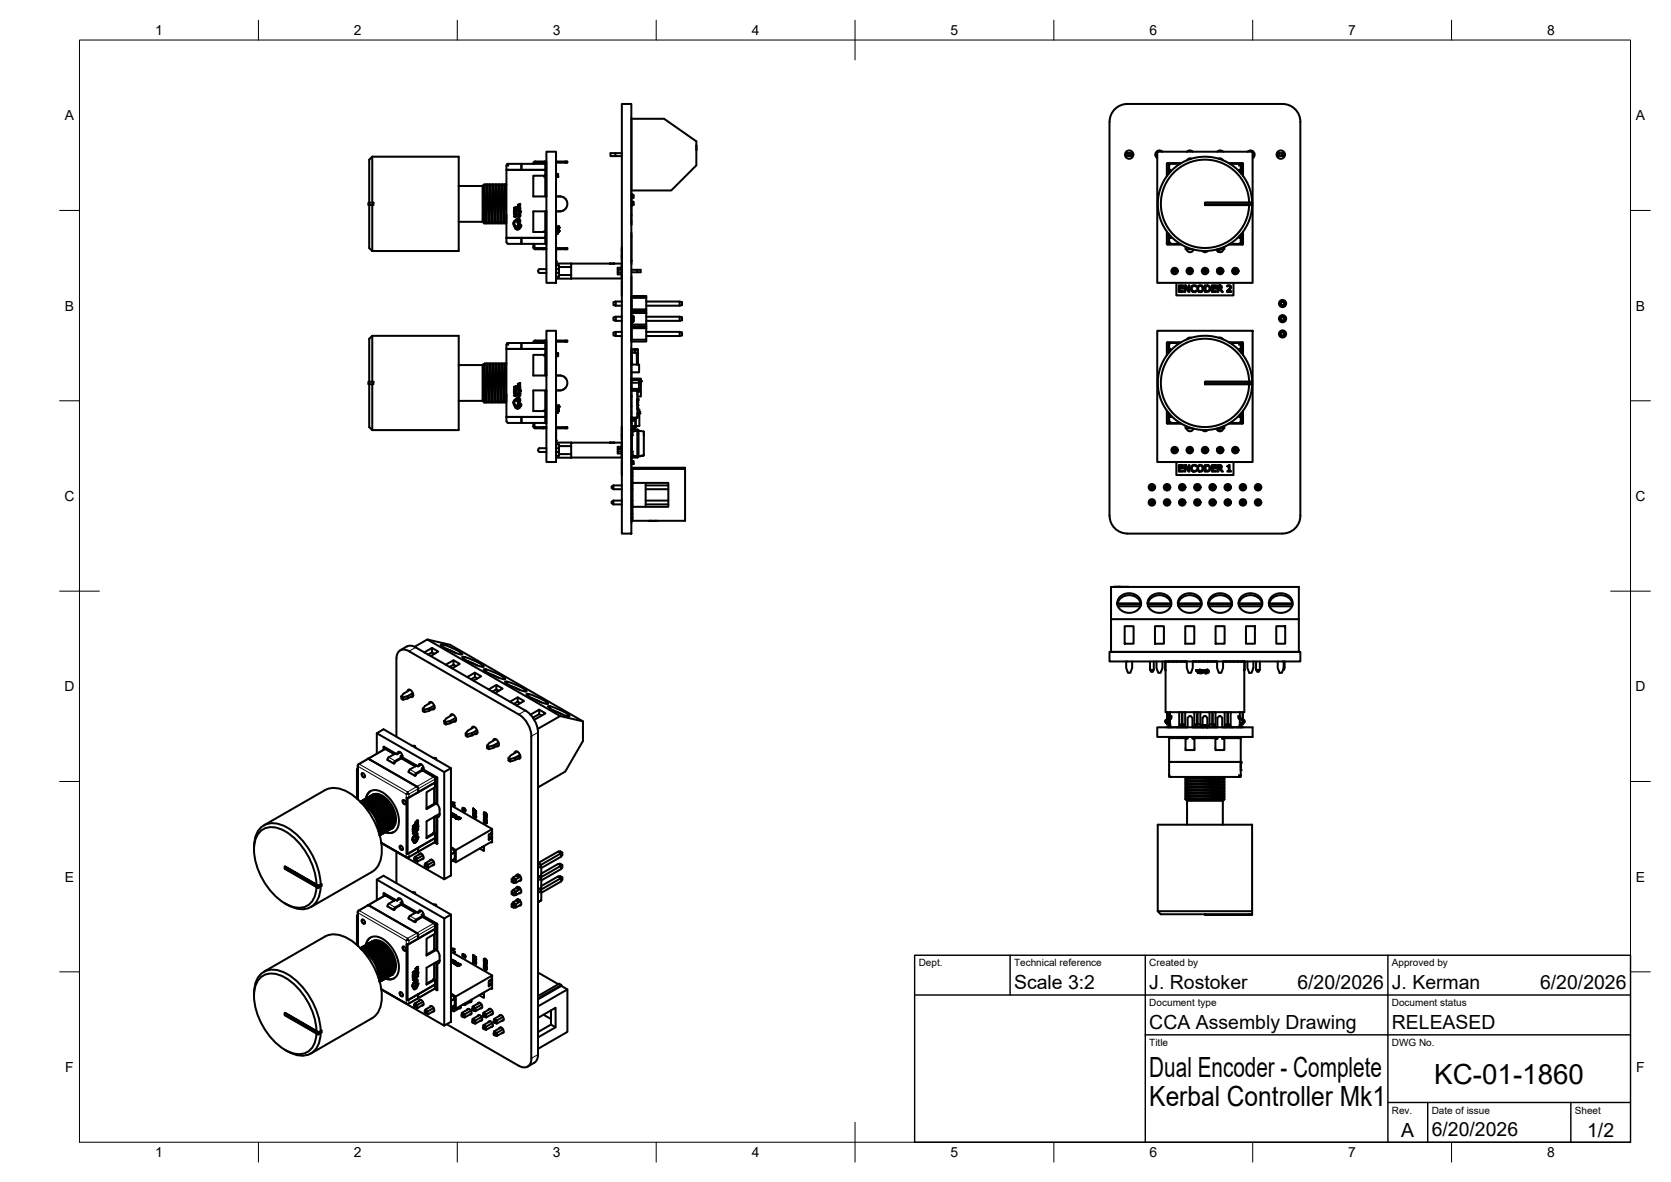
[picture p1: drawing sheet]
<svg xmlns="http://www.w3.org/2000/svg" width="420mm" height="297mm" viewBox="0 0 420 297" stroke-linecap="round" stroke-linejoin="round" font-family="sans-serif">
<defs><g id="words">
<g font-size="7">
<text x="289" y="270.6">Dual Encoder - Complete</text>
<text x="360.6" y="272.3">KC-01-1860</text>
<text x="289" y="278.1">Kerbal Controller Mk1</text>
</g>
<g font-size="4.9">
<text x="255" y="248.5">Scale 3:2</text>
<text x="289" y="248.5">J. Rostoker</text>
<text x="326.2" y="248.5">6/20/2026</text>
<text x="350" y="248.5">J. Kerman</text>
<text x="387.2" y="248.5">6/20/2026</text>
<text x="289" y="258.6">CCA Assembly Drawing</text>
<text x="350" y="258.6">RELEASED</text>
<text x="352.3" y="285.7">A</text>
<text x="360" y="285.5">6/20/2026</text>
<text x="399.1" y="285.7">1/2</text>
</g>
<g font-size="3.5">
<text x="39" y="8.8">1</text>
<text x="89" y="8.8">2</text>
<text x="139" y="8.8">3</text>
<text x="189" y="8.8">4</text>
<text x="239" y="8.8">5</text>
<text x="289" y="8.8">6</text>
<text x="339" y="8.8">7</text>
<text x="389" y="8.8">8</text>
<text x="16.3" y="30.2">A</text>
<text x="411.3" y="30.2">A</text>
<text x="16.3" y="78">B</text>
<text x="411.3" y="78">B</text>
<text x="16.2" y="125.9">C</text>
<text x="411.2" y="125.9">C</text>
<text x="16.2" y="173.7">D</text>
<text x="411.2" y="173.7">D</text>
<text x="16.3" y="221.6">E</text>
<text x="411.3" y="221.6">E</text>
<text x="16.4" y="269.4">F</text>
<text x="411.4" y="269.4">F</text>
<text x="39" y="290.8">1</text>
<text x="89" y="290.8">2</text>
<text x="139" y="290.8">3</text>
<text x="189" y="290.8">4</text>
<text x="239" y="290.8">5</text>
<text x="289" y="290.8">6</text>
<text x="339" y="290.8">7</text>
<text x="389" y="290.8">8</text>
</g>
<g font-size="2.5">
<text x="231" y="242.9">Dept.</text>
<text x="255" y="242.9">Technical reference</text>
<text x="289" y="242.9">Created by</text>
<text x="350" y="242.9">Approved by</text>
<text x="289" y="252.8">Document type</text>
<text x="350" y="252.8">Document status</text>
<text x="289" y="262.9">Title</text>
<text x="350" y="262.9">DWG No.</text>
<text x="350" y="279.9">Rev.</text>
<text x="360" y="279.9">Date of issue</text>
<text x="396" y="279.9">Sheet</text>
</g>
</g></defs>
<!-- layer: Visible -->
<g fill="none" stroke="#000" stroke-width=".51">
<path d="M93.6 39.4v11.5M93.6 39.4l-.8 .7v10.8M93.6 39.4h21.7v23.7h-21.7M137.4 38.1h2.4v33h-2.4zM154.7 38.5h-1.2v.7h1.2M156.4 26.1h2.3v108h-2.3zM156.4 38.5h-1.7v.7h1.7M158.7 29.9h8.3l8.1 5.6v6.1l-6.3 6.3h-10.1M158.8 29.7v18.4M175.1 36.5v1.1M175.1 36.7h.1M175.1 37.5h.1"/>
<path d="M283.5 26.1h39a4.5 4.5 0 0 1 4.5 4.5v99a4.5 4.5 0 0 1-4.5 4.5h-39M283.5 26.1a4.5 4.5 0 0 0-4.5 4.5v99a4.5 4.5 0 0 0 4.5 4.5M283.6 38.5h.6v.7h-1v-.7h.4v.7M284.2 38.5h.5v.7h-.5M291 38.1h24v33h-24zM291 38.5h-.2v.7h.2M292.3 38.1a1.05 1.05 0 0 0-1.6 .1 1.05 1.05 0 0 0 .3 1.6M298.4 38.1l.8-.3 .7 .3M299.5 39.9h-.6M299.5 39.9a.9 .9 0 0 0-1.1 .4M306 38.1l.8-.3 .8 .3M306.4 39.9a.9 .9 0 0 1 1.1 .4"/>
<path d="M306.5 39.9h.5M313.7 38.1a1.05 1.05 0 0 1 1.5 .1 1.05 1.05 0 0 1-.2 1.6M315 38.5h.2v.7h-.2M321.3 38.5h1.5v.7h-1.5zM321.7 38.5v.7M322.3 38.5v.7M92.7 50.9h.1v.6h-.1zM92.7 50.9h1.2v.6h-1.2zM92.8 51.5v10.8l.8 .8M93.6 51.5v11.6M115.3 46.7h6M115.3 55.7h6"/>
<path d="M121.3 46.7v9M121.3 55.7l.4 .4M121.6 46.4l-.2 9.2 .3-4.4v4.9M121.6 46.4l-.3 .3M121.6 46.4l.2 .3M121.8 46.7l-.4 8.9M121.9 46.4l-.2 4.8M121.9 46.4h.5M121.9 46.4l-.1 .3M122.1 55.8l-.1 .3M122.4 46.4l-.4 9.2v.5h-.3M122.4 46.4l.1 .3"/>
<path d="M122.5 46.7l-.4 9.1M122.7 46.4l-.4 9.7-.2-.3M122.7 46.4h.4M122.7 46.4l-.2 .3M122.9 55.8l-.2 .3M123.1 46.4l-.3 9.4-.1 .3h-.4M123.1 46.4l.2 .3M123.3 46.7l-.4 9.1M123.4 46.4l-.4 9.7-.1-.3M123.4 46.4h.5M123.4 46.4l-.1 .3M123.6 55.8l-.1 .3"/>
<path d="M123.9 46.4l-.4 9.5v.2h-.5M123.9 46.4l.1 .3M124 46.7l-.4 9.1M124.1 46.4l-.1 .3M124.2 46.4l-.4 9.7-.2-.3M124.2 46.4h.4M124.4 55.8l-.2 .3M124.6 46.4l-.3 9.6-.5 .1M124.6 46.4l.2 .3M124.8 46.7l-.4 9.1M124.9 46.4l-.4 9.7-.1-.3M124.9 46.4h.4"/>
<path d="M124.9 46.4l-.1 .3M125.1 55.8l-.1 .3M125.4 46.4l-.4 9.5v.2h-.5M125.4 46.4l.1 .3M125.6 46.4l-.2 .9-.3 8.5M125.7 46.4l-.4 9.7-.2-.3M125.7 46.4h.4M125.9 55.8l-.2 .3M126.1 46.4l-.3 9.6-.1 .1h-.4M126.1 46.4l.2 .3M126.3 46.7l-.4 9.1M126.4 46.4l-.4 9.7-.1-.3"/>
<path d="M126.4 46.4h.5M126.4 46.4l-.1 .3M126.6 55.8l-.1 .3M126.9 46.4l-.4 9.4v.3h-.5M126.9 46.4l.1 .3M127 46.7l-.4 9.1M127.1 46.4l-.1 .3M127.2 46.4l-.4 9.7-.2-.3M127.2 46.4h.1M127.3 54.1v2h-.5M127.3 59.8h3.8v1.5l-3.5-.1-.2-.4zM127.3 55.9l-.1 .2"/>
<path d="M127.5 41.3l.3 .3M127.5 41.3l3.6-.1v1.5M127.5 41.3l-.2 .3 .1 1.1h9.7M129.2 54.4h.6v-.3v.3zM129.2 53.2l.1 .2h.2v-.2l.1 .2h.2v-.2v.3h-.6zM129.2 52.2l.6-.2-.1 .1 .1 .4zM129.3 52.7l.1-.1a.36 .36 0 0 1 .4 .5h-.6zM129.3 55.6l-.2 .8 .5 1.1M129.3 52.9h.5M129.3 52.3l.3-.1v.2zM129.5 52.6l-.2 .3M129.5 52.6l.2 .1"/>
<path d="M129.6 55.4l.1-.2a.62 .62 0 0 1 .6-.2 .62 .62 0 0 1 .5 .5v.3l-.2 .1-.1-.5-.4-.2-.2 .4-.5 .3-.1 .4 .5 .5v.5h.6l.1-.1-.3-.4 .2-.4-.3-.5 .2-.2 .3 .6 .5 .3-.2 .6a.77 .77 0 0 1-1.3 .3M129.7 55.4l-.4 .2M129.7 53.9l-.3 .1-.2-.4 .1 .4h.5M129.7 53.9l.1-.3v.4M129.7 52.7l.1 .2M130.2 54.1l.1 .3h.2v-.2v.2h.2l.1-.3v.3h-.6zM130.2 52.4l.1 .3h.2v-.2v.2h.2l.1-.3v.4h-.6zM130.2 51.5l.6-.3-.2 .2 .2 .4zM130.3 51.9l.1-.1a.34 .34 0 0 1 .4 .1 .34 .34 0 0 1 0 .4h-.6zM130.3 51.5l.3-.1v.2zM130.3 52.1a.24 .24 0 0 1 .3-.2 .24 .24 0 0 1 .1 .3l-.4-.1M130.4 52.8l.5 .3 .1 .1-.2-.1-.4 .1 .3-.1z"/>
<path d="M130.4 53.8l.4 .2v-.3h-.4l.1 .3-.1-.1M130.5 53.5l-.1-.2v.3l.2-.1M130.5 53.5h.1M130.6 53.8l.1 .1zM130.7 53.4h.1M130.7 53.4h-.1M130.7 53.3l.1 .3v-.3l-.3 .2M131.1 42.7v-1.5h6v1.5M131.1 59.8h6v1.5h-6zM131.1 42.7h.1M134.6 40.6h2.8M134.6 40.6l-.4 .2-.1 .4"/>
<path d="M136.8 42.7h.1M136.8 44.2v.2h.3M136.9 40.6v.3M137.1 53.1v5.2M137.1 58.1h-.3v.2M137.1 42.7h.1M137.1 44.2v5.2M137.4 53.1v8.4M137.4 41v8.4M137.4 49.4h-3.3v-5.2h3v-1.5h-9.8v17.1M137.4 53.1h-3.3v5.2h3v1.5h-9.8M137.4 40.9h-2.8l-.2 .3"/>
<path d="M139.8 57.2h.1M139.8 58h.1M139.8 43.7h.5v.8h-.5M139.8 49.4h1.1l.8 .2M139.8 57.6v.4M139.8 58.3h.1M139.8 57.6h.1M139.8 57.2h.5M139.8 40.6h2.8v.3h-2.8M139.8 43.3v1.7M139.8 57.8v1.7M139.8 55.7v2"/>
<path d="M139.8 58.3v.4h.5v-.3M139.8 57.2h.5v1.5h-.5zM139.8 56.8l.7 .1M140 44.5h.1M140.3 57.5v.9zM140.3 57.5v-.3h-.5v.4M140.3 57.5v.9M140.3 43.7v.8M140.3 57.2v.3M140.3 58.4v.3h-.5M140.3 58.4h.2M140.3 58h.2"/>
<path d="M140.5 57.2h-.2M140.5 58h.1M140.5 57.2h.1M140.5 57.2v.8M140.5 56.8l.1 .1M140.5 56.9v.3M140.5 58v.3M140.6 57.2h.1M140.6 58.3h-.1M141.7 52.9l-.8 .2h-1.1M141.7 49.6l.5 .4M142.2 50a1.76 1.76 0 0 1 0 2.4v.1"/>
<path d="M142.2 52.5l-.5 .3M142.2 40.6v.3M158.7 49h.6v.7h-.6M158.7 50.7h.6v.7h-.6M158.8 48.5v8M158.8 58.5v7M158.9 49h.1M158.9 51.4h.2M159 49h.1M159.1 49h.1M159.3 49v.7M159.3 50.7v.7"/>
<path d="M293.4 58.2v3.1l.2 .2M293.6 41h3.4M293.6 41l-.2 .2v3M293.8 58.7v2.4h.2M294 59.8h.3zM294 58.9l.1 2.3 2.6 .1M294 41.4h-.2v2.3M294.3 42.7h-.3h.3v.5M294.3 42.7h.1M294.3 59.3v.5M296.7 41.2h-2.5l-.2 .4v1.9M303 50.9h11.8v.6h-11.8z"/>
<path d="M308.9 41h3.6v3.2M309.2 41.2l2.7 .1M311.7 42.7h.3v.8M311.7 59.8h.3zM311.7 42.7v.5M311.7 59.3v.5M311.8 41.3l-.3 .3M311.9 41.3l.1 1.4h-.3M311.9 41.4h.3v2.4M312 58.9v1.9l-.2 .4-2.6 .1M312.2 58.7v2.4h-.3M312.5 58.2v3.2l-3.6 .1"/>
<path d="M314.1 50.9a11.1 11.1 0 0 0-16.7-9.2 11.1 11.1 0 0 0 0 19.1 11.1 11.1 0 0 0 16.7-9.3M314.9 50.9a11.9 11.9 0 0 0-17.9-9.9 11.9 11.9 0 0 0 0 20.4 11.9 11.9 0 0 0 17.9-9.9M134.1 61.3v.9l.2 .4h3.1M134.4 61.3v.9l.2 .1h2.8M136.7 62.3v.3M137.4 67.6h-1.8l-.3 .3v.4l.3 .3h1.8M139.8 66.7h.7v2.9h-.7M139.8 66.2h3.8M139.8 68.6h.7M139.8 67.6h.7M139.8 62.3h2.8v.3h-2.8M139.8 66v4.2"/>
<path d="M139.8 62.3v3.4M139.8 65.7h.1M140.5 67.1h3.1M140.5 69.1h3.1M142.2 62.3v.3M143.6 70h-3.8M153.3 66.2h1M154.8 79.6v1h1.6M154.8 79.6l-.6 .1v.8l.6 .1M154.8 75.8l-.6 .1v.8l.6 .1M154.8 79.6h1.6M154.8 75.8v1"/>
<path d="M154.8 75.8h1.6M154.8 76.8h1.6M155.3 68.4h1.1M155.3 67.8h1.1M156.1 67.3h-.8v1.6h.8M156.1 68.9l.3 .3M156.3 66v4.2M156.3 62.1v3.4M156.3 70.7v3.5M156.4 67v-.8h-12.8v3.8M156.4 69.2v.8h-12.8M156.4 67l-.3 .3"/>
<path d="M158.7 79.4h.6l-.1 .3M158.7 67.8h2.4v.6h-2.4M158.7 75.8h.1M158.7 76.8h.1M158.8 74.2v11.8M158.8 65.5h.1M158.8 65.6v.8M158.8 79.4h.4v1.4h-.4zM158.8 69.5v4.4M158.8 78.2h3.7v.5h-3.7zM158.8 74.4h3.7v.5h-3.7zM158.8 74.9v2.9h3.7v-2.9"/>
<path d="M158.8 77.8v.4h3.7v-.4M158.8 78.7v.7M158.9 79.9h.1M158.9 79.8l.2 .1M159 79.9h-.1M159 79.9l-.1 .2M159 79.9h.1M159.1 79.9h.1M159.1 79.9l-.1 .2M159.2 79.7v-.3h-.4l-.1 .3M159.2 79.7v.9l.1-.9M159.2 79.7h.1"/>
<path d="M159.3 79.7l-.1 1.1h-.4l-.1-.3M159.3 79.7h.1M159.9 74.4h.2M160.1 74.4h.1M160.1 74.4h.4M160.2 67.8v.6M160.5 74.4h.1M160.6 74.4h.1M160.7 74.4h.1M160.8 74.4h.1M161 74.4h.8M162.5 78.7v2.9h-3.7v-.7"/>
<path d="M162.5 79.6h8.4v1h-8.4M162.5 75.8h8.4v1h-8.4M170.9 75.8l.6 .1v.8l-.6 .1M170.9 79.6l.6 .1v.8l-.6 .1M293.6 61.5h3.4M294.3 61l-.3 .2M294.9 68.3h.9v.3h-.9zM294.9 68.3v-.4h.9v.4M294.9 67.9v-.3h.9v.3M295.8 71.1v3.1h14.4v-3.1M296.4 71.7h1.1v.2h-.9v.5h.9v.1h-.9v.7h.9v.2h-1.1zM297.8 71.7h.4l.7 1.4v-1.4h.2v1.7l-.3-.1-.8-1.4v1.5h-.2z"/>
<path d="M298.1 62v.6h1.6M298.3 62.6a.9 .9 0 0 0 .9 .8 .9 .9 0 0 0 .9-.7M298.7 68.3h.9v.3h-.9zM298.7 68.3v-.4h.9v.4M298.7 67.9v-.3h.9v.3M299.6 72l.5-.3 .7 .1v.3l-.8-.2-.3 .5 .3 .7 .4 .1 .4-.2a.43 .43 0 0 1-.6 .4l-.7-.4-.1-.6zM301.5 72l.5-.1 .3 .3v.5l-.2 .4-.4 .1-.3-.2-.1-.6zM302.3 63.1l.7 .3 .7-.3M302.5 68.3h.9v.3h-.9zM302.5 68.3v-.4h.9v.4M302.5 67.9v-.3h.9v.3M302.9 71.7l.9 .1 .4 .2 .1 .7-.3 .5-1.1 .2z"/>
<path d="M303.1 71.9h.6l.3 .3 .1 .6-.3 .3-.7 .1zM303.8 67.9l-.3-.2 .3 .6M303.8 68v.2M304.7 71.7h1.1v.2h-.9v.5h.9v.1h-.9v.7h.9v.2h-1.1zM306 67.7l.2 .6-.2-.5M306.1 71.7l1.1 .2v.4l-.3 .4 .6 .7-.3-.1-.5-.6h-.3v.7h-.3zM306.3 68.3h1v.3h-1zM306.3 68.3v-.4h1v.4M306.3 67.9v-.3h1v.3M306.4 71.9l.6 .1-.1 .5h-.5zM307.1 63.3l-.8-.2v.1l.6 .2M307.6 62.6a.9 .9 0 0 1-.8 .8 .9 .9 0 0 1-.9-.7"/>
<path d="M307.8 62v.6h-1.6M308.5 71.8l.6-.1 .4 .1v.6l-.8 .8h.9v.2h-1.1v-.3l.8-.9-.2-.3-.6 .1zM310.1 68.3h1v.3h-1zM310.1 68.3v-.4h1v.4M310.1 67.9v-.3h1v.3M321.9 79.6h1.1v1h-1.1zM321.9 75.8h1.1v1h-1.1zM321.9 79.6l.2 .1M321.9 75.8l.2 .1M322.1 76.7v-.8h.8v.8l-1 .1M322.9 76.7l.1 .1M323 79.6l-.1 .1"/>
<path d="M323 75.8l-.1 .1M92.7 95.9h.1v.6h-.1zM92.7 95.9h1.2v.6h-1.2zM92.8 96.5v10.8l.8 .8M93.6 96.5v11.6M93.6 84.4v11.5M93.6 84.4l-.8 .7v10.8M93.6 84.4h21.7v23.7h-21.7M115.3 91.7h6M121.3 91.7v9M121.6 91.4l-.2 9.2 .3-4.4v4.9M121.6 91.4l-.3 .3"/>
<path d="M121.6 91.4l.2 .3M121.8 91.7l-.4 8.9M121.9 91.4l-.2 4.8M121.9 91.4h.5M121.9 91.4l-.1 .3M122.4 91.4l-.4 9.2v.5h-.3M122.4 91.4l.1 .3M122.5 91.7l-.4 9.1M122.7 91.4l-.4 9.7-.2-.3M122.7 91.4h.4M122.7 91.4l-.2 .3M123.1 91.4l-.3 9.4-.1 .3h-.4"/>
<path d="M123.1 91.4l.2 .3M123.3 91.7l-.4 9.1M123.4 91.4l-.4 9.7-.1-.3M123.4 91.4h.5M123.4 91.4l-.1 .3M123.9 91.4l-.4 9.5v.2h-.5M123.9 91.4l.1 .3M124 91.7l-.4 9.1M124.1 91.4l-.1 .3M124.2 91.4l-.4 9.7-.2-.3M124.2 91.4h.4M124.6 91.4l-.3 9.6-.5 .1"/>
<path d="M124.6 91.4l.2 .3M124.8 91.7l-.4 9.1M124.9 91.4l-.4 9.7-.1-.3M124.9 91.4h.4M124.9 91.4l-.1 .3M125.4 91.4l-.4 9.5v.2h-.5M125.4 91.4l.1 .3M125.6 91.4l-.2 .9-.3 8.5M125.7 91.4l-.4 9.7-.2-.3M125.7 91.4h.4M126.1 91.4l-.3 9.6-.1 .1h-.4M126.1 91.4l.2 .3"/>
<path d="M126.3 91.7l-.4 9.1M126.4 91.4l-.4 9.7-.1-.3M126.4 91.4h.5M126.4 91.4l-.1 .3M126.9 91.4l-.4 9.4v.3h-.5M126.9 91.4l.1 .3M127 91.7l-.4 9.1M127.1 91.4l-.1 .3M127.2 91.4l-.4 9.7-.2-.3M127.2 91.4h.1M127.3 99.1v2h-.5M127.5 86.3l.3 .3"/>
<path d="M127.5 86.3l3.6-.1v1.5M127.5 86.3l-.2 .3 .1 1.1h9.7M129.2 98.8l.1-.2 .1 .4h.3M129.2 99.4h.6v-.3v.3zM129.2 98.8l.2 .3 .4-.1M129.2 98.2l.1 .2h.2v-.2l.1 .2h.2v-.2v.3h-.6zM129.2 97.2l.6-.2-.1 .1 .1 .4zM129.3 97.7l.1-.1a.36 .36 0 0 1 .4 .5h-.6zM129.3 97.3l.3-.1v.2zM129.4 97.7l-.1 .3 .5-.1M129.7 97.7h-.3M129.7 97.7l.1 .2"/>
<path d="M129.8 98.8l-.1 .1M129.8 98.8l-.1-.2 .1 .4M130.2 99.1l.1 .3h.2v-.2v.2h.2l.1-.3v.3h-.6zM130.2 97.4l.1 .3h.2v-.2v.2h.2l.1-.3v.4h-.6zM130.2 96.5l.6-.3-.2 .2 .2 .4zM130.2 97l.2-.2a.36 .36 0 0 1 .4 .5h-.6zM130.3 96.5l.3-.1v.2zM130.3 97.1a.24 .24 0 0 1 .3-.2 .24 .24 0 0 1 .1 .3l-.4-.1M130.4 97.8l.6 .4-.2-.1-.4 .2 .3-.2zM130.4 98.8l.3 .2 .1-.3h-.4l.1 .3-.1-.1M130.5 98.5h.1M130.6 98.4l-.1 .1"/>
<path d="M130.6 98.8l.1 .1zM130.7 98.4l-.3 .2v-.3l.1 .2M130.7 98.3l-.1 .1M130.7 98.3l.1 .3-.1-.3M130.7 98.4h.1M131.1 87.7v-1.5h6v1.5M131.1 87.7h.1M134.1 86v.2M134.4 86v.2M136.8 87.7h.1M136.8 89.2v.2h.3M136.9 85.6v.3"/>
<path d="M137.1 98.1v5.2M137.1 87.7h.1M137.1 89.2v5.2M137.4 98.1v8.4M137.4 86v8.4M137.4 83.1h2.4v33h-2.4zM137.4 94.4h-3.3v-5.2h3v-1.5h-9.8v17.1M137.4 98.1h-3.3v5.2h3v1.5h-9.8M137.4 85.9h-2.8l-.2 .1M137.4 85.6h-2.8l-.5 .4M139.8 88.7h.5v.8h-.5M139.8 94.4h1.1l.8 .2"/>
<path d="M139.8 85.6h2.8v.3h-2.8M139.8 88.3v1.7M140 89.5h.1M140.3 88.7v.8M141.7 97.9l-.7 .2h-1.2M141.7 94.6l.5 .4M142.2 95l.1 .2M142.2 97.5l-.5 .3M142.2 85.6v.3M142.3 95.1a1.86 1.86 0 0 1-.1 2.4M154.8 83.4l-.6 .2v.7l.6 .1M154.8 84.4h1.6"/>
<path d="M154.8 83.4h1.6M154.8 83.4v1M158.7 95.3h.3v.2M158.7 95.2h.3M158.7 96.1h.1M158.7 88.2h.2M158.7 89.5h.2v.3h-.2M158.7 90.1h.2v.3h-.2M158.7 90.7h.2v.3h-.2M158.7 84.4h.1M158.7 91.3h.2v.3M158.7 99.7h.1"/>
<path d="M158.7 96.5h.1M158.7 97.2h.1M158.7 96.8h.1M158.7 97.6h.1M158.7 99.5h.1M158.7 96.2h.1M158.7 97.9h.1M158.7 97.7h.1M158.7 98.2h1.6M158.7 99.3h.1M158.7 83.4h.1M158.7 89.2h.1"/>
<path d="M158.7 91.6h.1M158.7 93.5l.1 .1M158.8 96.1h.1M158.8 96.5v10.1M158.8 87.5v1.7M158.8 89.2v.3v-.9h1.3v3M158.8 91.1v5.4M158.8 95.2h2.3v4.4h-.8M158.8 96.1h-.1M158.8 97.8v.1M158.8 97.9h.1M158.8 81.6v.4h3.7v-.4"/>
<path d="M158.8 82h3.7v.5h-3.7zM158.8 82.5v2.9h3.7v-2.9M158.8 85.4v.4h3.7v-.4M158.8 89.8v.3M158.8 90.4v.3M158.8 91v.3M158.8 95.5h1.8l.1 .7M158.8 91.6l1.9 .1v1.8l-1.9 .1M158.8 95.5h-.1M158.8 91.6l-.1 .1M158.8 97.8h1.8M159 80.3h.1"/>
<path d="M158.9 88v.6h-.2M158.9 80.4h.1M158.9 80.2h.1M158.9 80.5h.1M158.9 80.2v.1M158.9 80.3h.1M159 80.2h.1M159 80.4h.1M159 80.1h.1M159.1 80.4h.1M159.1 80.2h-.1M159.1 80.3h.1"/>
<path d="M159.1 80.2h.1M159.3 80.5v.4h-.6M159.5 87.7v.2M159.5 87.8l.9 .2M159.5 87.8l-.6 .2M159.5 87.9v.7M159.7 87.9v.7M159.8 87.7v.2M159.9 87.8h.3M160.1 89.5v.1M160.1 89.6h.1M160.1 89.5h.1"/>
<path d="M160.1 89.2v.2M160.1 88.9v.3M160.1 89.8v.6M160.1 89.2h.1M160.2 89.4v.1M160.2 87.8h.1M160.3 98.2v6.8M160.3 98.2v1.1M160.4 88v3.6M160.6 96.1h.1M160.6 96.1h-1.8M160.7 96.1h-.1"/>
<path d="M160.7 96.1v1.8M160.7 96.2h.1M160.7 96.1h.1M160.7 97.7h.1M160.7 97.9h.1M160.7 97.7v.7M160.7 98.4l-.4 .1M161.1 95.5l.1 .2M161.1 95.9h.1M161.1 96.2v.4M161.1 95.9v.2M161.1 96.5h.1"/>
<path d="M161.1 96.2h.1M161.1 96.3h.1M161.1 95.7h.1M161.2 95.7l-.1 .1M161.2 96.1h-.1M162.5 83.4h8.4v1h-8.4M170.9 83.4l.6 .2v.7l-.6 .1M291 83.1h24v33h-24zM293.6 86h3.4M293.6 86l-.2 .2v3M294 86.4h-.2v2.4M294.3 87.7h-.3h.3v.5"/>
<path d="M294.3 87.7h.1M296.7 86.2h-2.5l-.2 .4v1.9M299.5 84.9a.9 .9 0 0 0-1.1 .4M303 95.9h11.8v.6h-11.8zM306.4 84.9a.9 .9 0 0 1 1.1 .4M308.9 86h3.6v3.2M309.2 86.2l2.7 .1M311.7 87.7h.3v.8M311.7 87.7v.5M311.8 86.3l-.3 .3M311.9 86.3l.1 1.4h-.3M311.9 86.4h.3v2.4"/>
<path d="M314.1 95.9a11.1 11.1 0 0 0-16.7-9.2 11.1 11.1 0 0 0 0 19.1 11.1 11.1 0 0 0 16.7-9.3M314.9 95.9a11.9 11.9 0 0 0-17.9-9.9 11.9 11.9 0 0 0 0 20.4 11.9 11.9 0 0 0 17.9-9.9M321.9 83.4h1.1v1h-1.1zM321.9 83.4l.2 .2M322.1 80.5v-.8h.8v.8l-1 .1M322.1 84.3v-.7h.8v.7l-1 .1M322.9 80.5l.1 .1M322.9 84.3l.1 .1M323 83.4l-.1 .2M115.3 100.7h6M121.3 100.7l.4 .4M122.1 100.8l-.1 .3"/>
<path d="M122.9 100.8l-.2 .3M123.6 100.8l-.1 .3M124.4 100.8l-.2 .3M125.1 100.8l-.1 .3M125.9 100.8l-.2 .3M126.6 100.8l-.1 .3M127.3 104.8h3.8v1.5l-3.5-.1-.2-.4zM127.3 100.9l-.1 .2M129.3 100.6l-.2 .8 .3 .6M129.4 102l.2 .5M129.6 100.4l.1-.2a.62 .62 0 0 1 .6-.2 .62 .62 0 0 1 .5 .5l-.1 .4-.2-.6-.4-.1-.2 .4-.5 .3-.1 .4 .5 .5v.5h.6l.1-.1-.3-.4 .2-.4-.3-.5 .2-.2 .3 .6 .5 .3-.2 .6a.77 .77 0 0 1-1.3 .3M129.7 100.4l-.4 .2"/>
<path d="M131.1 104.8h6v1.5h-6zM134.1 106.3v.9l.2 .4h3.1M134.4 106.3v.9l.2 .1h2.8M136.7 107.3v.3M137.1 103.1h-.3v.2M137.4 112.6h-1.8l-.3 .3v.4l.3 .3h1.8M139.8 107.6h2.8v-.3h-2.8v3.4M139.8 102.2h.1M139.8 103h.1M139.8 111.7h.7v2.9h-.7M139.8 102.6v.4M139.8 103.3h.1"/>
<path d="M139.8 102.2h.5M139.8 102.6h.1M139.8 111.2h3.8M139.8 113.6h.7M139.8 112.6h.7M139.8 111v4.2M139.8 110.7h.1M139.8 102.8v1.7M139.8 100.7v2M139.8 101.9h.8l-.1 .3M139.8 103.3v.4h.5v-.3M139.8 102.2h.5v1.5h-.5z"/>
<path d="M139.8 101.9h.1M140.3 102.5v.9zM140.3 102.5v-.3h-.5v.4M140.3 102.5v.9M140.3 102.2v.3M140.3 103.4v.3h-.5M140.3 103.4h.2M140.3 103h.2M140.5 102.2h-.2M140.5 103h.1M140.5 102.2h.1M140.5 102.2v.8"/>
<path d="M140.5 103v.3M140.5 112.1h3.1M140.5 114.1h3.1M140.6 102.2h.1M140.6 103.3l-.1 .1M142.2 107.3v.3M143.6 115h-3.8M153.3 111.2h1M155.3 113.4h1.1M155.3 112.8h1.1M156.1 113.9l.3 .3M156.3 111v4.2"/>
<path d="M156.3 109.4v1.1M156.3 107.1v2.3M156.3 109.4h.1M156.3 115.8v3.6M156.4 112v-.8h-12.8v3.8M156.4 114.2v.8h-12.8M156.4 112l-.2 .3h-.9v1.6h.8M158.7 115.9h.6v.7h-.6M158.7 114.7l.4 .3h1.2M158.7 113.6h.3M158.7 100.4h.1M158.7 101.9h.1"/>
<path d="M158.7 101.2h.1M158.7 114.9h.1M158.7 103.9h.1M158.7 118.7h.3M158.7 119.6h.3M158.7 109.3h.3M158.7 113.4h.3M158.7 112.8h.2M158.7 110.3h.2M158.7 105.7h.1M158.8 102.1v.1M158.8 105.4h.1"/>
<path d="M158.8 117.4v13.9M158.8 107v10.1M158.8 105.4h.7M158.8 105.7v1.2M158.8 106.9l.1 .1M158.9 105h.1M158.9 105.1h.1M158.9 107l.8 .2M158.9 109.6h-.2M158.9 116.6h.2M158.9 109.6l.1 3.8M159 105h.1"/>
<path d="M158.9 107.8v.2M159 105h-.1M159 113.4v1.3h1.5M159 117.8h13.3v13.1h-13.3v-9.5M159.1 108.4l-.1 .1M159.1 108.4l1.2-.2v6.5l-1.3-.3M159.3 115.9v.7M159.3 114.5v.2M159.5 105.4h.1M159.5 105v.4M159.5 105.4v.3M159.5 105.7h-.7"/>
<path d="M159.7 107.4l-.9 .5M159.7 107.1v.1M159.7 107.2v.2M159.7 105v2.1M159.7 107.2h.2M159.7 107.5l-.8 .3M159.9 107.2l-.2 .3M159.9 105v2.1M159.9 107.1v.1M160.3 107.9h-1.2l-.4 .3M160.3 107.9l.3 .3M160.3 105h-1.6l.1 .4"/>
<path d="M160.3 101.4v.1M160.3 101.5h.1M160.3 101.2v.1M160.3 101.4h.1M160.3 100.7v.4M160.3 100.2v.5M160.3 101.1h.1M160.3 101.7v1.1M160.3 103.9h.1M160.3 102.9h.4M160.3 103.9v1.1M160.5 108.2v6.5"/>
<path d="M160.5 108.2l1.4 .3M160.5 108.2h-1.5v1.2l-.1 .2M160.6 114.7l-.3 .3M160.7 107l-.8 .2M160.7 102.9l.1 .1M160.8 103.4v.5M160.8 103v3.9M160.8 106.9l-.1 .1M161 114.6h.1M161.1 114.6h.1M161.4 114.5l-.2 .1M161.9 108.5v5.9"/>
<path d="M161.9 114.4l-1.4 .3M172.3 117.8v-.3h-13.3v3.9M293.4 103.2v3.1l.2 .2M293.6 106.5h3.4M293.8 103.7v2.4h.2M294 104.8h.3zM294 104l.1 2.2 2.6 .1M294.3 104.3v.5M294.3 106l-.3 .2M294.9 113.3h.9v.3h-.9zM294.9 113.3v-.4h.9v.4M294.9 112.9v-.3h.9v.3"/>
<path d="M295.8 116.1v3.3h14.4v-3.3M296.4 116.9h1.1v.2h-.9v.4h.9v.2h-.9v.6h.9v.2h-1.1zM297.8 116.9h.4l.7 1.3v-1.3h.2v1.6h-.3l-.8-1.4v1.4h-.2zM298.1 107v.6h1.6M298.3 107.6a.9 .9 0 0 0 .9 .8 .9 .9 0 0 0 .9-.7M298.7 113.3h.9v.3h-.9zM298.7 113.3v-.4h.9v.4M298.7 112.9v-.3h.9v.3M299.6 117.1l.5-.3 .7 .2v.2l-.8-.2-.3 .5 .3 .8h.4l.4-.2a.43 .43 0 0 1-.6 .4l-.5-.1-.2-.4zM301.2 117.1l.4-.3 .8 .3 .2 .8-.3 .5-.6 .1-.5-.2-.2-.6zM301.4 117.2l.3-.2 .5 .2 .2 .5-.3 .6h-.5l-.3-.2zM302.3 108.1l.7 .3 .7-.3"/>
<path d="M302.5 113.3h.9v.3h-.9zM302.5 113.3v-.4h.9v.4M302.5 112.9v-.3h.9v.3M302.9 116.9h.8l.5 .3 .1 .6-.3 .5-1.1 .2zM303.1 117l.7 .1 .2 .2 .1 .6-.3 .4h-.7zM303.8 112.9l-.3-.2 .3 .6M303.8 113v.2M304.7 116.9h1.1v.2h-.9v.4h.9v.2h-.9v.6h.9v.2h-1.1zM306 112.7l.2 .6-.2-.5M306.1 116.9l1 .1 .1 .5-.3 .3 .6 .7h-.3l-.5-.6h-.3v.6h-.3zM306.3 113.3h1v.3h-1zM306.3 113.3v-.4h1v.4"/>
<path d="M306.3 112.9v-.3h1v.3M306.4 117l.6 .1-.1 .5-.5 .1zM307.2 108.3l-.9-.3 .7 .3M307.6 107.6a.9 .9 0 0 1-.8 .8 .9 .9 0 0 1-.9-.7M307.8 107v.6h-1.6M308.6 117.1l.6-.3v1.5h.3v.2h-.9v-.2h.4v-1.1h-.4zM310.1 113.3h1v.3h-1zM310.1 113.3v-.4h1v.4M310.1 112.9v-.3h1v.3M311.7 104.8h.3zM311.7 104.3v.5M312 104v1.8l-.2 .4-2.6 .1"/>
<path d="M312.2 103.7v2.4h-.3M312.5 103.2v3.2l-3.6 .1M154.2 122l-.4 .3v.3l.4 .3M154.2 125.8l-.4 .3v.4l.4 .3M154.2 122h2.2M154.2 122v.9M154.2 125.8v1M154.2 122.9h2.2M154.2 125.8h2.2M154.2 126.8h2.2M158.7 122h.3M158.7 122.9h.3"/>
<path d="M158.7 125.8h.3M158.7 126.8h.3M158.7 129.2h.3M158.7 130.1h.3M159 121.4h9v6h-9M162.3 122h5.7M162.3 122.9h5.7M162.3 125.8h5.7M162.3 126.8h5.7M162.3 121.4v6M163.2 130.9h.3M163.2 130.9h.1"/>
<path d="M163.5 130.9h.1M163.7 130.9h1.5M164.9 130.9h.1M165.2 130.9h.1M289.2 125.8h.9v1h-.9zM289.2 122h.9v.9h-.9zM289.2 122l.3 .3M289.2 125.8l.3 .3M289.5 126.1h.3v.4h-.3zM289.5 122.3h.3v.3h-.3zM289.5 126.5l-.3 .3M289.5 122.6l-.3 .3"/>
<path d="M289.8 122.6l.3 .3M289.8 126.5l.3 .3M290.1 125.8l-.3 .3M290.1 122l-.3 .3M293 125.8h.9v1h-.9zM293 122h.9v.9h-.9zM293 122l.3 .3M293 125.8l.3 .3M293.3 126.1h.3v.4h-.3zM293.3 122.3h.3v.3h-.3zM293.3 126.5l-.3 .3M293.3 122.6l-.3 .3"/>
<path d="M293.6 122.6l.3 .3M293.6 126.5l.3 .3M293.9 125.8l-.3 .3M293.9 122l-.3 .3M296.8 125.8h.9v1h-.9zM296.8 122h.9v.9h-.9zM296.8 125.8l.3 .3M296.8 122l.3 .3M297.1 126.1h.3v.4h-.3zM297.1 122.3h.3v.3h-.3zM297.1 126.5l-.3 .3M297.1 122.6l-.3 .3"/>
<path d="M297.4 126.5l.3 .3M297.4 122.6l.3 .3M297.7 125.8l-.3 .3M297.7 122l-.3 .3M300.6 125.8h.9v1h-.9zM300.6 122h.9v.9h-.9zM300.6 125.8l.3 .3M300.6 122l.3 .3M300.9 126.1h.3v.4h-.3zM300.9 122.3h.3v.3h-.3zM300.9 122.6l-.3 .3M300.9 126.5l-.3 .3"/>
<path d="M301.2 126.5l.3 .3M301.2 122.6l.3 .3M301.5 122l-.3 .3M301.5 125.8l-.3 .3M304.4 122h1v.9h-1zM304.4 125.8h1v1h-1zM304.4 122l.3 .3M304.4 125.8l.3 .3M304.7 122.3h.4v.3h-.4zM304.7 126.1h.4v.4h-.4zM304.7 126.5l-.3 .3M304.7 122.6l-.3 .3"/>
<path d="M305.1 122.6l.3 .3M305.1 126.5l.3 .3M305.4 125.8l-.3 .3M305.4 122l-.3 .3M308.2 125.8h1v1h-1zM308.2 122h1v.9h-1zM308.2 125.8l.3 .3M308.2 122l.3 .3M308.5 126.1h.4v.4h-.4zM308.5 122.3h.4v.3h-.4zM308.5 126.5l-.3 .3M308.5 122.6l-.3 .3"/>
<path d="M308.9 126.5l.3 .3M308.9 122.6l.3 .3M309.2 125.8l-.3 .3M309.2 122l-.3 .3M312 122h1v.9h-1zM312 125.8h1v1h-1zM312 125.8l.3 .3M312 122l.3 .3M312.3 122.3h.4v.3h-.4zM312.3 126.1h.4v.4h-.4zM312.3 122.6l-.3 .3M312.3 126.5l-.3 .3"/>
<path d="M312.7 126.5l.3 .3M312.7 122.6l.3 .3M313 122l-.3 .3M313 125.8l-.3 .3M315.8 122h1v.9h-1zM315.8 125.8h1v1h-1zM315.8 125.8l.3 .3M315.8 122l.3 .3M316.1 122.3h.4v.3h-.4zM316.1 126.1h.4v.4h-.4zM316.1 122.6l-.3 .3M316.1 126.5l-.3 .3"/>
<path d="M316.5 126.5l.3 .3M316.5 122.6l.3 .3M316.8 122l-.3 .3M316.8 125.8l-.3 .3M279.4 155.6v-8.1h47.2v8.1M280.1 147.5h.3M280.1 147.5h.1M280.3 147.5h.1M280.4 147.5h.1M280.6 147.5h-.1M280.6 147.5h.3M280.6 147.5h.1"/>
<path d="M280.7 147.5h.1M280.9 147.5h.1M280.9 147.5h.3M281 151.6a3.1 3.1 0 0 1 2.9-2 3.1 3.1 0 0 1 2.9 2M281 151.9v.2M281 151.6v.3M281 151.6h5.8M281 151.9h5.8M281.1 152.4h5.6M281.2 147.5h.5M281.2 147.5h.1M281.6 150a3.1 3.1 0 0 1 5.3 1.5 3.1 3.1 0 0 1-3 2.5 3.1 3.1 0 0 1-3-2.5l.1-.5z"/>
<path d="M281.8 147.5h.1M281.8 147.5h.2M282.2 147.5h1.6M282.2 147.5h.1M282.5 147.5h.1M282.6 147.5h.1M282.8 157.4h2.2v4.4h-2.2zM283.4 147.5h.1M283.8 147.5h.1M286.8 151.6v.3M286.8 151.9v.2M288.6 151.6a3.1 3.1 0 0 1 2.9-2 3.1 3.1 0 0 1 2.9 2"/>
<path d="M288.6 151.9v.2M288.6 151.6v.3M288.6 151.6h5.8M288.6 151.9h5.8M288.7 152.4h5.7M289.2 150a3.1 3.1 0 0 1 5.3 1.5 3.1 3.1 0 0 1-3 2.5 3.1 3.1 0 0 1-3-2.5l.1-.5zM290.4 157.4h2.3v4.4h-2.3zM294.4 151.6v.3M294.4 151.9l.1 .2M296.3 151.6a3.1 3.1 0 0 1 2.9-2 3.1 3.1 0 0 1 2.9 2M296.3 151.9l-.1 .2M296.3 151.6v.3"/>
<path d="M296.3 151.6h5.7M296.3 151.9h5.7M296.3 152.4h5.7M296.8 150a3.1 3.1 0 0 1 5.4 1.5 3.1 3.1 0 0 1-3 2.5 3.1 3.1 0 0 1-3-2.5v-.5zM298 157.4h2.3v4.4h-2.3zM302 151.6v.3M302.1 151.9v.2M303.9 151.6h5.8v.3h-5.8zM303.9 151.6a3.1 3.1 0 0 1 2.9-2 3.1 3.1 0 0 1 2.9 2M303.9 151.9v.2M303.9 152.4h5.7M304.5 150a3.1 3.1 0 0 1 5.3 1.5 3.1 3.1 0 0 1-3 2.5 3.1 3.1 0 0 1-3-2.5l.1-.5z"/>
<path d="M305.6 157.4h2.3v4.4h-2.3zM309.7 151.9v.2M311.5 151.6v.3M311.5 151.6h5.8M311.5 151.9h5.8M311.5 151.9v.2M311.5 151.6a3.1 3.1 0 0 1 2.9-2 3.1 3.1 0 0 1 2.9 2M311.6 152.4h5.6M312.1 150a3.1 3.1 0 0 1 5.3 1.5 3.1 3.1 0 0 1-3 2.5 3.1 3.1 0 0 1-3-2.5l.1-.5zM313.3 157.4h2.2v4.4h-2.2zM317.3 151.6v.3M317.3 151.9v.2"/>
<path d="M319.1 151.6v.3M319.1 151.6h5.8M319.1 151.9h5.8M319.1 151.6a3.1 3.1 0 0 1 2.9-2 3.1 3.1 0 0 1 2.9 2M319.1 151.9v.2M319.2 152.4h5.7M319.7 150a3.1 3.1 0 0 1 5.3 1.5 3.1 3.1 0 0 1-3 2.5 3.1 3.1 0 0 1-3-2.5l.1-.5zM320.9 157.4h2.3v4.4h-2.3zM324.9 151.6v.3M324.9 151.9l.1 .2M101.3 175.2l1.2-.3v.6l-1.2 .4M102.3 162.5l-1.7 .9"/>
<path d="M102.3 162.5a2.12 2.12 0 0 1 2.2 .2l27.6 15.9a7 7 0 0 1 3.2 5.4l-.1 81.6a1.99 1.99 0 0 1-.9 1.5l-1.6 .9M102.4 173.7l.3-.4a1.24 1.24 0 0 1 1 1.8h-.5M103.1 173.4l-1.6 .9-.6 .7v.6l.4 .3v-.7l-.4-.2M103.8 174.2l-1.3 .7M103.9 174.7l-1.4 .8M104.2 162.5l3.2-1.8 33.4 19.2-5.6 3.3M106.7 178.3l1.2-.3v.6l-1.2 .4M107.4 160.7l5.8 1.3 33.4 19.3v4.9l-4.5 7.7-6.8 4M107.8 176.9l.3-.5a1.24 1.24 0 0 1 1 1.8h-.5M108.5 176.5l-1.6 .9-.6 .7v.6l.4 .3v-.7l-.4-.2M108.6 163.9v-1.1l1.6 1-1.9 1.1M108.6 162.8l-1.9 1.1"/>
<path d="M109.2 177.3l-1.3 .7M109.3 164.3l-.7-.4-.9 .6M109.3 177.8l-1.4 .8M110.8 162a11.1 11.1 0 0 1 5.5 2.4 11.1 11.1 0 0 1-5.5-2.4zM112.2 163l2.4 1.1M113.2 180l.3-.5a1.24 1.24 0 0 1 1 1.8h-.5M113.9 179.6l-1.7 .9-.5 .7v.6l.4 .3v-.7l-.4-.2M114 167v-1.1l1.6 .9-1.9 1.2M114 165.9l-1.9 1.1M114.6 167.4l-.6-.4-.9 .6M116.2 165.1a11.1 11.1 0 0 1 5.5 2.4 11.1 11.1 0 0 1-5.5-2.4zM117.6 166.1l2.4 1.1"/>
<path d="M119.4 170.1v-1.1l1.6 1-1.9 1.1M119.4 169l-1.9 1.1M120 170.5l-.6-.4-1 .6M121.6 168.2a11.1 11.1 0 0 1 5.5 2.5 11.1 11.1 0 0 1-5.5-2.5zM122.9 169.2l2.5 1.1M124.8 173.2v-1.1l1.6 .9-1.9 1.2M124.8 172.1l-1.9 1.2M125.4 173.6l-.6-.4-1 .6M127 171.3a11.1 11.1 0 0 1 5.4 2.4 11.1 11.1 0 0 1-5.4-2.4zM128.2 176.3l2-1.1 1.6 1-2 1.1M128.3 172.3l2.5 1.1M130.2 175.2v1.1l-1 .6"/>
<path d="M130.2 176.3l.6 .4M132.4 174.4a11.1 11.1 0 0 1 5.4 2.5 11.1 11.1 0 0 1-5.4-2.5zM133.4 179.6l2.2-1.3 1.6 1-2.9 1.6M133.7 175.4l2.5 1.1M135.6 178.3v1.2l-1.6 .9M135.6 179.5l.6 .3M137.8 177.5a11.1 11.1 0 0 1 5.4 2.5 11.1 11.1 0 0 1-5.4-2.5zM139.1 178.5l2.4 1.1M140.8 179.9l5.8 1.4M279 163.8h48v2.4h-48zM279.2 163.8h47.6M279.4 163.8v-8.2h47.2v8.2"/>
<path d="M283.2 166.2v1.7l.4 1.2h.6l.5-1.2v-1.7M289.2 166.2v2.1h.9l-.3 .5h-.3l-.3-.5M290.1 166.2v2.1M290.8 166.2v1.7l.4 1.2h.6l.5-1.2v-1.7M292.9 166.3h3.1M293 166.2l.1 2.1M293 168.3l.1 .2M293.4 179.8h.1M293.4 179.8v.4M293.4 179.4v.4M293.4 179v1.8v-.2M293.5 179v1.7"/>
<path d="M294.2 179v1.4l.1-.5h.3v.5l-.3 .3M296 166.3h.1M296 166.3h2.4M296.5 179v3.8M297.2 179v3M297.3 179v3M299.9 166.3h6.1M299.9 166.2v1.7l-.4 1.2h-.6l-.5-1.2v-1.7h-5.3v12.8h4.9M300.3 179h1.5M300.7 168.4h.3l-.1 .3zM300.8 168.5l.1 .1zM301 179v3"/>
<path d="M301.1 168.4l-.1 .2 .3 .1-.1-.3M301.1 168.9h.3l-.1 .3zM301.1 179v3M301.2 169v.1zM301.2 168.4h-.1M301.2 168.7l-.1-.3 .1 .3M301.3 168.4h.2v.3h-.2h.2zM301.4 168.9v.2l.2 .1v-.3M301.5 168.9l.1 .2zM301.6 168.9h-.1M301.6 168.3l.1 .3-.1-.2-.1 .2zM301.7 168.9h.2v.3h-.2l.1-.3z"/>
<path d="M301.7 168.3h.1M301.8 168.4v.1M301.8 168.5h.1M301.8 168.4h.1M301.9 168.5v.1M301.9 168.6h.1M301.9 168.5h.1M302 168.9h.1M302.1 168.4h-.1M302.1 168.4h.1M302 168.6h.1M302.1 168.9l-.1 .3"/>
<path d="M302.1 168.5l-.1-.1v.2M302.1 168.4v.1M302.1 168.4l-.1 .2M302.2 168.9h.1v.3zM302.2 168.4h.1v.3h-.1l.1-.1zM303.5 169.2h-.3M303.7 168.4l-.3-.1-.4 .4 .8-.1v.3l-.6 .2-.5-.3 .3-.4a.3 .3 0 0 0-.4 .1 .3 .3 0 0 0 .1 .4l.5 .4M303.7 168.4l.2 .1M303.9 169l-.4 .2M303.9 168.5v.5M304.1 179h1.5M304.8 179v3"/>
<path d="M304.9 179v3M306 166.2v1.7l.5 1.2h.6l.4-1.2v-1.7M307.5 166.3h2.6M307.9 179h1.5M308.6 179v3M308.8 179v3M310.1 166.3h.1M310.1 166.3h1.1M311.2 166.3h.1M311.2 166.3h1.9M312.4 179v1.7M312.5 179v1.8"/>
<path d="M312.9 168.3v.2M312.9 166.2v12.8h-1.2M313 166.2v2.1M313.6 166.2v1.7l.5 1.2h.6l.5-1.2v-1.7M315.8 166.2v2.1h1l-.3 .5h-.4l-.3-.5M316.8 166.2v2.1M321.3 166.2v1.7l.4 1.2h.6l.5-1.2v-1.7M323 166.2v1.6h-.2M323 167.8l-.1 .5h-.3M89.9 193.2l-.2 .1M90 193.4v7.5v-7.5l-.3-.1v7.4M90 193.4h.1"/>
<path d="M91 194.4l.3-.1 .3 .2 .1 .8h-.4l-.2-.2zM91.1 194.3v.6l.6 .4M92.5 190.7l12.3 7M93.2 198.8l-.7 .6-.5 1.3a2.36 2.36 0 0 1 3.6-1.9 8.6 8.6 0 0 1 4.5 8.9 2.28 2.28 0 0 1-3.2 1.4l.9 .2 1.3-.2M93.5 199.8l1.1-.3 1.3 .5 1.3 1.1 1.2 1.5 .7 2.1 .2 1.6-.3 1.2-.9 .9M93.7 199.7l-.1 .1M93.7 199.7a3.3 3.3 0 0 1 3.7 1.3 6.6 6.6 0 0 1 1.9 6.3l-.7 .9 .2-.2 .1-.1-.7 .5M94.7 189.4v-5.1l1.7-1 17 9.7M94.7 184.3l17 9.7M96.4 187.8v.6M96.6 187.7l3.2 1.9M96.6 187.6l-.2 .1"/>
<path d="M96.7 188.3v-.2l2.5 1.4M97.8 190.3l-.4 .7 1.6 .9M99.1 189.5l-2.4-1.3-6.5 3.8-.3 .4 .1 1M99.7 185.1v-19.6a1.93 1.93 0 0 1 .9-2.1 1.93 1.93 0 0 1 2.2 .3l27.6 15.8a7 7 0 0 1 3.2 5.5v81a1.92 1.92 0 0 1-.9 2 1.92 1.92 0 0 1-2.3-.2l-18.1-10.4M99.9 189.5l.2-.5a1 1 0 0 1 1.1 1.3M100.7 189.1l-.9 .5-.3-.3-1.8 1M100.9 190.6l3.5 2M101 190.5l3.5 2M101.2 189.8l-.5 .2 .3 .3-1.6 .9-.4 .7 .4-.4 1.6-1v-.2M101.2 190.3l3.9 2.3M101.2 190.3l-.1 .2M101.2 190l-.3 .2"/>
<path d="M102.2 199.6l.3-.2 .3 .2M102.5 199v.4M102.7 193.9l1.6 1.1 .2-.3M103.6 187.4h.6l.2 .1v.4M104.3 194.8v.2M104.7 194.5l-.2 .2M104.8 197.7l.4 .5M105.1 198.2v.9M105.1 199.1l-2.3 1.3M105.3 192.5l.1-.5a1 1 0 0 1 1.1 1.4M106 192.1l-.9 .5-.3-.2-1.7 1-.4 .5M106.2 193.6l3 1.8 .2 1.2"/>
<path d="M106.3 193.6l3.4 1.9v6.4M106.3 193.3v.3M106.3 193.6l-1.7 .9M106.4 192.8l-.4 .3 .3 .2-1.7 1-.3 .5M106.5 193.4l3.3 1.9 .2 .2M106.5 193.4l-.1 .1M106.5 193l-.3 .2M108.9 190.5h.6l.2 .1v.3M109.2 198v4M109.4 196.6l-6.9 4M109.4 196.7v1.2l-2.1 1.2v4.2l2.4-1.4M109.4 196.6l-4.3 2.5"/>
<path d="M110 195.5v6.6l-.3-.2M111.7 194l1.7-1v27l-1.7 1zM112.1 181.4l1.2-.3v.6l-1.2 .4M114.6 180.4l-1.3 .7M114.7 180.9l-1.4 .8M117.5 184.5l1.2-.3v.6l-1.2 .4M118.6 183.1l.2-.5a1.24 1.24 0 0 1 1.1 1.8h-.5M119.3 182.7l-1.7 .9-.5 .7v.6l.4 .3v-.7l-.4-.2M120 183.5l-1.3 .7M120.1 184.1l-1.4 .7M122.5 187.4v.6l.4 .3 1.2-.4M122.9 187.6v.7"/>
<path d="M124 186.2l.2-.5a1.24 1.24 0 0 1 1.1 1.8h-.5M124.1 187.3l-1.2 .3-.4-.2M124.7 185.8l-1.7 .9-.5 .7M125.3 186.6l-1.2 .7v.6l1.4-.7M127.9 190.5v.6l.4 .3 1.2-.4M128.3 190.8v.6M129.4 189.3l.2-.5a1.24 1.24 0 0 1 1.1 1.8h-.5M129.5 190.4l-1.2 .4-.4-.3M130 188.9l-1.6 .9-.5 .7M130.7 189.7l-1.2 .7v.6l1.4-.7M291 182.8h24v2.4h-24zM293.2 180.9l-.2 .2v.4l.9 .6"/>
<path d="M293.2 182.8h.8M293.3 181.2v.2l.8 .5M293.4 181.8v.2h.3M293.4 180.2h.1M293.4 180.3h.1M293.4 180.3v.1M293.4 180.2v.1M293.4 181.1v.3M293.4 181.1v.4M293.5 181.1v.4M293.5 181.9v.1M293.9 182.1v.7"/>
<path d="M293.9 182.1l.1 .2M294 185.5h4.6M294 185.5v6h18v-6M294 182.3v.5M294 185.2v.3M294 194.8l.4 .4h17.1l.4-.1M294.1 181.9l.2 .4M294.2 180.7v1.3M294.3 182.8h4.3M294.3 195.2h-.3v-3.7h18v3.7h-.3M294.3 182.3v.5M294.3 185.2v.3"/>
<path d="M294.3 180.3l-.9 .5M294.4 180.7l-1 .4M294.9 185.2v.3M295.8 185.2v.3M296.6 182.8v-.5h.7v.5M296.6 182.3h.7M296.8 182.3v-.3h.9v.8M297.3 182.4v.2M298 182.8v-3.8h2.3v3.8M298.1 196l9.7 .4M298.1 196.8l9.7 .3M298.1 197.5l9.7 .4"/>
<path d="M298.1 198.2l9.7 .4M298.1 199l9.7 .4M298.1 199.3v.5h.1l9.6 .3M298.1 195.5l9.7 .4M298.1 196.3l9.7 .4M298.1 197.8l9.7 .4M298.1 199.3l9.7 .4M298.1 195.5v.5M298.1 196.3v.5M298.1 197v.5M298.1 197.8v.4M298.1 198.6v.4"/>
<path d="M298.1 196l.3 .1M298.1 196.8l.3 .1M298.1 197.5l.3 .1M298.1 198.3l.3 .1M298.1 199l.3 .1M298.1 199.8l.3 .1M298.4 196.9l-.3 .1 9.7 .4M298.4 198.4l-.3 .2 9.7 .3M298.4 195.4l-.3 .1M298.4 196.1l-.3 .2M298.4 197.6l-.3 .2M298.4 199.1l-.3 .2"/>
<path d="M298.4 199.9l-.3 .1M298.4 195.4l-.3-.2 9.7 .4M298.4 195.4l8.5 .3 .9 .2M298.4 196.1l8.7 .4 .7 .2M298.4 196.9l8.6 .3 .8 .2M298.4 197.6l8.7 .4 .7 .2M298.4 198.4l8.6 .3 .8 .2M298.4 199.1l8.4 .3 1 .3M298.4 199.9l8.6 .3 .8 .2M298.6 182.8v-2.4l.5-.5h.3l.4 .5v2.4M299.8 185.2v.4h.5v2.9h-2.2v-2.9h.5v-.4h-5.2M299.8 182.8h2.9"/>
<path d="M299.8 185.2h.1M299.8 185.5h6.3M299.8 185.2h6.3v.4h-.5v2.9h2.2v-2.9h-.5v-.4h5.2M301.1 182.1v.7M301.1 182h-.4v.8M301.1 182h.7v-3h2.3v3M301.1 182v.1M301.8 182l.1 .1M301.8 182.1v.7M302.2 182.3h.3M302.2 182.3v.5M302.3 182.3h1.4v.5h-1.4z"/>
<path d="M302.4 182.3v-1.9l.4-.5h.3l.5 .5v1.9M302.4 185.2v.3M302.5 182.3h.9zM303.2 182.8h2.9M303.4 182.3h.3v.5M303.4 182.3h.3v.5h-.4M303.4 182.3h-1.1v.5h.3M303.6 185.2v.3M304.1 182.1v.7M304.1 182h.7M304.1 182v.1M304.8 182h.5v.8"/>
<path d="M304.8 182v.8M305.6 182.8v-3.8h2.3v3.8M306.1 182.8v-2.4l.5-.5h.3l.4 .5v2.4M307.3 182.8h2.7M307.3 185.5h4.7M307.8 195.2v.4M307.8 195.9v.5M307.8 196.7v.4M307.8 197.4v.5M307.8 198.2v.4M307.8 198.9v.5M307.8 199.7v.4"/>
<path d="M307.8 195.6l-.2 .2M307.8 196.4l-.2 .1M307.8 197.1l-.2 .2M307.8 197.9l-.2 .1M307.8 198.6l-.2 .2M307.8 199.4l-.2 .1M308.6 182.8v-.5h.8v.5M308.6 182.4v.2M308.6 182.6h.1M308.6 182.3h.7M309.1 182.3v-.3h-.8v.8M310 182.8h.1"/>
<path d="M310 182.8h1.1M310.1 185.2v.3M311.1 185.2v.3M311.1 182.8h.1M311.1 182.8h.6M311.4 180.2l.9 .4M311.5 194.8l.3 .3M311.7 182.3v.5M311.7 185.2v.3M311.7 180.4v-1.4h-2.3v3.8M311.8 180.4l-.1-.5h-.3v.5l.2 .3M311.9 181.9l-.2 .4"/>
<path d="M312 182.8h.7M312 192.7v.1M312 192.8v.7M312 191.5v1.2M312 182.3v.5M312 185.2v.3M312 181.8l-.1 .1M312 194.8l-.1 .3M312 182.1v.2M312.1 182.1v.7M312.4 181.1v.4M312.4 181.9v.1"/>
<path d="M312.5 181.8v.2h-.3M312.5 181.1v.4M312.6 181.2v.2M312.7 181.1l-1-.4v1.3M312.7 181.4l-.6 .4M312.7 180.9l.2 .2v.4l-.9 .6M63.9 213.5a6.7 6.7 0 0 1 2.4-6.1 5.8 5.8 0 0 1 5.8 .5 18.5 18.5 0 0 1 8.5 14.3M66.3 207.4l15.4-8.8a6.8 6.8 0 0 1 7.4 1.6 18.5 18.5 0 0 1 6.9 14 5.7 5.7 0 0 1-2.4 4.9M71.6 217.8l8.5 4.8zM71.7 217.7l-.1 .6 8.4 4.8 .9-.5v-.4l-.9 .4-8.4-4.8v.5l8.4 4.8v-.5M90.7 201.5l1.2 .1 1.2 .7 .9 .9 1 1.4 .7 1.6 .2 1.2-.1 1.3-.4 1M90.8 201.7l1.6 .6 1.6 1.4 1.2 2.4 .4 2.1"/>
<path d="M90.8 201.3l1.1-.2 1.4 .4 1.4 1.2 1.1 1.6 .7 1.8 .1 1.7-.3 1.3-.8 .8 .7-1 .2-1.5-.3-1.6-.7-1.6-.9-1.3-1.4-1.2-1.4-.5-1.1 .3 1.1-.1 1.2 .5 1.1 .9 1 1.4 .8 1.7 .3 1.4v1.3l-.7 1.3M91 201.3l1.1-.4 1.5 .4 1.3 1.1 1.1 1.6 .8 1.9 .1 1.9-.4 1.3-.9 .8M91 201.9l.8 .3 1 .6 1.5 1.9 .9 2.4v1.9M91.4 201l1.1-.2 1.1 .3 1.4 1.1 1.2 1.6 .8 1.9 .2 1.8-.4 1.3-.8 .8M91.5 201l.8-.4h.5l1.4 .5 1.2 1 1.2 1.6 .7 1.8 .2 1.8-.4 1.4-1 .9M91.6 202.5a6.9 6.9 0 0 1 3.4 6.1M91.9 200.7l1.3-.2 1.3 .5 1.4 1.3 1 1.6 .7 1.8 .1 1.5-.3 1.3-.9 .8M92 200.7l.9-.4h.7l1 .4 1.3 1.1 1.2 1.6 .7 1.8 .2 1.8-.4 1.5-1 .8M92.5 200.4l1.1-.2 1.3 .4 1.3 1.1 1.1 1.5 .7 1.8 .2 1.9-.3 1.2-.9 .9M92.6 200.4l1.2-.4 1.4 .4 1.3 1.1 1.1 1.6 .8 1.8 .2 1.8-.4 1.4-1 .9M93 200.1l1-.3 1.3 .4 1.4 1.2 1.1 1.6 .8 2 .2 1.6-.4 1.3-.8 .8M93.1 200.1l.9-.4 1.5 .3 1.6 1.2 1.2 1.9 .6 1.6 .1 2.1-.4 1.2-.9 .7"/>
<path d="M93.5 219.1l-15.4 8.9M95.6 208.2l-.3 1.2M95.6 208.2l-.2 1.3M95.9 211.8l6.5 3.7 2.6-1.4M95.9 211.9l15.8 9.1M99.7 214v7.9M100.5 212.6h.4l.2 .2 .2 .7-.4 .1-.2-.2zM100.6 212.5l.1 .7 .5 .4M101.3 201.1h.3l.2 .2 .2 .7-.4 .1-.2-.2zM101.4 201.1v.6l.6 .4M102.3 200.5l.2 .1v14l-.2-.1zM102.8 214.4l-.1 .1"/>
<path d="M102.8 200.4l-.5 .1M103.8 207.7l.4-.5-.1 .2 .1 .3zM103.8 211.3l.1 .2M103.8 211.3h.1M103.8 208.8v.1M103.9 208.4v.2M103.9 207.7l.2-.3zM103.9 208.8v.2l.3-.1M103.9 211.4v.1M104 208.4l-.1 .2zM104 211.1l.2 .1M104.1 208.3v.2"/>
<path d="M104.1 207.4l-.2 .3M104.1 216l.9 .5zM104.1 216v-.3l.7 .4v.3M104.1 215.7l.2-.3 .7 .3-.2 .4M104.1 210l-.4 .8 .1 .5M104.2 208.9l-.3 .1M104.2 207.8h.1M104.2 207.8l-.3 .4M104.2 208.6v.1M104.2 207.8l-.3 .1-.1 .5 .4-.3M104.2 207.8l-.3 .1-.1 .5M104.2 207.8v.3"/>
<path d="M104.2 209h.1M104.2 208.2h.1M104.2 208.2l-.1 .3zM104.2 208.1l-.3 .1M104.2 208l-.3 .2M104.2 208.7v.2M104.2 208.9l-.2 .2-.2-.2 .1 .2M104.2 208.9v.3l-.4 .3 .4-.5-.4 .5M104.2 208.2v.3l-.4 .2v-.2v.2M104.2 207.2l-.4 .5M104.2 207.6h-.1M104.4 210.3h.1"/>
<path d="M104.5 209.5l-.4 .6M104.5 208.8v.2M104.5 207.4v.2M104.5 207.2l.4-.2-.4 .2M104.5 206.6l.3-.2zM104.6 210.1l-.2 .2 .2 .3v.6M104.6 207.7h.1M104.6 208.2v.1M104.7 208v.2M104.7 209.7l.1 .3M104.7 208.2l-.1-.1v.1M104.7 208.7l-.2 .3z"/>
<path d="M104.7 207.3l-.2 .3zM104.7 211.2l-.2 .3-.3 .1M104.7 208.7v.2M104.7 208.4l.1 .1h.1M104.7 208.4l.1 .1M104.7 207.3v.2M104.8 206.4l-.3 .2M104.8 210.7h.1l-.1 .2zM104.8 209.4l-.3 .1M104.8 209.4l.1 .6-.1 .1-.1-.4h-.2l-.5 .7-.1 .6 .3 .2v.4l.4-.2v-.8l-.2-.3 .2-.2 .2 .3 .3 .1-.2 .6M104.8 209.4h.1M104.8 208.1v.1"/>
<path d="M104.8 208.5h.1M104.8 208v.1M104.8 206.8h.1M104.8 206.8l-.2 .3M104.8 206.8l.1 .1M104.9 207.9l-.2 .3M104.9 208h-.1M104.9 206.8l-.3 .1-.1 .4 .4-.4M104.9 206.8l-.4 .2v.3M104.9 207.9l.1 .1M104.9 207.9h.1M104.9 208h.1"/>
<path d="M104.9 208.6l-.2 .3zM104.9 208.3l-.3 .1v.2l.1-.2M104.9 208v.2zM104.9 207.7h-.3M104.9 207.2h.1M104.9 207.2l-.2 .3zM104.9 208.3h.1M104.9 206.8v.1M104.9 210.6l-.1 .3M104.9 208.6h.1M104.9 208.5v.3l-.4 .3v-.3v.3M104.9 208.2l-.3 .2v.2"/>
<path d="M104.9 207.2v.2l-.4 .3v-.3v.3M104.9 206.2v.4l-.4 .1zM104.9 206.2l-.4 .5M104.9 206.6h-.1M104.9 211a.64 .64 0 0 1-.9 .7v-.2M104.9 208v.2M104.9 208.4l-.1 .1M105 207.7l-.4 .3M105 207.7h.1M105.1 207.7h-.5l.4-.1v.2M105.1 210.4h-.3M105.1 213.1h.1"/>
<path d="M105.1 213.9v-.8l-2.3 1.3M105.1 213.1v.8M105.2 213.9l-.1 .2M105.4 214.8l.1-.3a.88 .88 0 0 1 .8 .5 .88 .88 0 0 1 0 .9h-.3M105.8 214.5l-1.5 .9M106.3 215l-1.3 .7M106.5 215.7l-1.5 .8M106.8 217.6l.9 .5zM106.8 217.6v-.3l.7 .4v.3M106.8 217.3l.2-.4 .7 .4-.2 .4M108 216.3l.2-.2a.88 .88 0 0 1 .8 .4 .88 .88 0 0 1 0 1h-.3M108.5 216l-1.5 .9"/>
<path d="M109 216.5l-1.3 .8M109.2 205.3v3.8l-1.9 1.3M109.2 202l-1.9 1.1M109.2 201.7l.5 .2M109.2 217.2l-1.5 .9M109.2 211.7l.6 .4M109.4 211.5l.3 .2v-6.4l.3 .1v6.6M109.4 211.5v-.9l-4.3 2.5M109.4 209.4v1.2l-6.9 4M109.4 211.5l-.1 .2-4.3 2.4M109.5 201.8l-.3 .2M110 202.1l.2 .3a3.3 3.3 0 0 1 .3 2.6 .59 .59 0 0 1-.5 .4 .59 .59 0 0 1-.6-.3"/>
<path d="M110 212l-.2 .1M110.5 204.5l-3.2 1.9v4.2l2.1-1.2-.4-.2M113.4 212.9l.4 .2-.4 .3M113.4 214.7l.9-.5v1.6l-.9 .6M113.4 204.8l.3 .1M113.4 204.8h.2l-.2 .1M113.4 202.4l10.2 5.9M113.4 204.9h.1M113.5 204.9h.3M113.4 204.5h.1M113.5 204.4l.2 .1h-.3zM113.5 204.9l.1 .1 .2-.1"/>
<path d="M113.6 201.6l.7 .1-.2 .1 .2 .7zM113.6 204.5h-.2M113.6 204.4h-.1M113.6 204.9h-.1M113.6 204.5l.1 .2 .2-.1M113.6 205.1l.2 .1M113.6 204.8l-.2 .1M113.6 204.5v.1M113.7 204.9h-.1M113.7 204.9h.1M113.7 201.7l.3 .1v.3zM113.7 204.5h-.3"/>
<path d="M113.7 204.5h-.1M113.7 204.5h.1M113.7 204.5h.2M113.7 205l.1 .1M113.8 205l-.2 .1M113.8 204.9l-.3 .1M113.8 204.9h.1M113.8 205.2h.1M113.8 204.6h-.2M113.8 216.2l-.4 .3M113.8 205h.1M113.8 204.7h.1"/>
<path d="M113.8 204.5l.1 .1M113.9 205.2h.2M113.9 205h-.1M113.9 205h.1l-.2 .2M113.9 204.7h.1h-.3M113.9 204.7h-.2M113.9 204.6h-.3M113.9 204.6l.1 .1h-.3M113.9 204.8h.1M114 205l-.4 .1M114 205l.1 .1M114 205.1h.1"/>
<path d="M114 204.8l.1 .1M114 213.6h.1M114.1 216h-.1M114.1 205.1h.1M114.1 205.1v.1M114.1 205.1l-.3 .1M114.1 204.9h.1M114.1 204.8h-.1M114.1 215.9l-.3 .3M114.2 204.7l-.1 .2M114.2 204.7h.1M114.2 205.2h.1"/>
<path d="M114.2 204.8h.1M114.2 204.9h.1M114.2 204.8v.1M114.3 205h.1M114.3 205.2l-.2 .1M114.3 204.7v.1M114.3 204.9h-.1M114.3 204.9h.1M114.3 204.8h.1M114.3 204.8h-.1M114.3 204.8v.1M114.3 204.7l-.4 .1"/>
<path d="M114.3 204.7h.1M114.3 204.7l-.3 .1M114.3 214.2l-.9 .5M114.3 204.9h.2M114.3 205.1h.1M114.3 204.9v.1M114.4 204.9h.1M114.4 205h-.1M114.4 204.9l-.1 .1M114.4 204.9h-.1M114.4 205l.1 .1M114.4 204.9v.1"/>
<path d="M114.5 204.9h-.1M114.5 204.9h.1M114.5 205.4l.1 .1M114.5 205h.1M114.5 205.5h.1M114.5 204.9l-.2 .2M114.5 204.9l.1 .1-.3 .1M114.5 205.6l.4 .2h.7M114.6 205.4l-.1 .1M114.6 213.6v3.1l-.8-.5M114.6 205l-.3 .1M114.7 205.5l-.1 .1"/>
<path d="M114.8 205.2l-.2 .3M114.8 205.2l.3 .1h-.4l.1 .4h.7l-.6-.3h.6l.1 .2M114.9 205.5h.3M115.1 205.3l-.4 .1M115.2 205.5l.3 .2M115.5 205.5h-.2M115.5 205.5h.1M115.6 205.6l.1 .1M115.6 205.5v.1M115.7 205.7l-.1 .1M115.7 205.7h.1M116.3 203l.6 .2 .1 .8-.8-.5z"/>
<path d="M116.4 203.1l.2 .5-.2-.2zM116.7 203.3l.2 .1v.4l-.3-.2zM119 203.2l.7 .6v.2l-.6-.2 .6 .7-.7-.2v-.1l.6 .1-.6-.5v-.1l.6 .1zM119 204.5l.2 .6 .2-.4 .3 .2v.6l-.2-.6-.2 .4-.3-.2zM121.3 212.8l-.1 .1M121.6 205l.8 .4v.2h-.7l.7 .5-.8-.4v-.2h.7zM121.7 212.6v1.3l-1.1-.7M121.7 205.9l.1 .1v.4l.3 .4h.2v-.4l-.2-.1-.1 .1v-.3l.4 .2-.1 .7-.5-.4zM121.7 204.2l.3-.1 .3 .3 .1 .8-.8-.5zM121.8 204.3l.4 .2 .1 .5-.6-.4zM122.9 210.3l.7 .4M123.4 209.4l-.5 .3v1.4l.5-.3"/>
<path d="M123.5 211.6l.1 .1M123.6 208.4l-9 5.2-.8-.5 .5 1.1M123.6 211.5l-9 5.2M123.6 208.2l.2 .3M123.6 209.1l-.2 .3 .1 1.3 .1 .1M123.7 208.5v3.1M123.8 211.6l-.2 .1M130.3 219.8l-1.3 .7 .7 .5 1.2-.7M135.3 216.8l.5 .3-.5 .3M135.8 217.1l.3 .6-.8 .4M136 217.4l5.1-3v.9l-5 2.9M136.1 217.7v2.3l-.8 .5 .8-.5"/>
<path d="M140.3 217.1h.6l.5 .3v.6l-.3 .4M140.3 214l.6-.1 .5 .4v.6l-.3 .4M141.4 217.4l-.3 .2-.8-.5-4.2 2.4M141.4 214.3l-.3 .1-.8-.4-4.9 2.9M291.1 207.2h23.7v22.7h-11.8v-.1v.1h11.8v-.1h-22.9l-.8-.8zM298.1 200.9h.9M298.1 200.5l9.7 .4M298.1 200l9.7 .4M298.1 200.8l.9 .1M298.1 200.9l.4 .3M298.1 200v.5M298.1 200.8v.1"/>
<path d="M298.1 200.5l.3 .1M298.4 200.6l-.3 .2M298.4 200.6l9.2 .5M298.5 201.2h9M298.5 201.2v6M299 200.9l8.6 .2M307.5 201.2v6M307.6 201.1l-.1 .1M307.8 200.9l-.2 .1M307.8 200.4v.5M307.8 200.1l-.2 .2M79.6 222.3a16.9 16.9 0 0 0-9-13.9 4.5 4.5 0 0 0-6.7 3.8 16.7 16.7 0 0 0 8.7 15.3 4.5 4.5 0 0 0 6.9-3.5l.1-1.1"/>
<path d="M80.1 222.6l-.1 .5v-.5M80.6 222.8a5.5 5.5 0 0 1-3.3 5.5 7.2 7.2 0 0 1-5.6-1.2M80.8 222.2h.1M89.9 229.2l.1 1M89.9 230l-.2 .1M90 230.2h.1M90 230.2v7.5v-7.5l-.3-.1v7.4M90.7 238.3h.8l1.4 .7 1.1 1 .9 1.3 .8 1.7 .2 1.2-.1 1.3-.4 1.1M90.8 238.5l.7 .1 1 .5 1.3 1.2 .8 1.1 .5 1.3 .4 1.4 .1 1.1-.3 1M90.8 238.2l1.2-.3 1.2 .4 1.2 .9 1.3 1.7 .8 2 .1 1.7-.2 1.2-.9 .9 .7-1 .2-1.5-.3-1.6-.7-1.6-1-1.5-1.3-1.1-1.4-.4-1.1 .3 1.1-.1 1.4 .6 1.1 1 1 1.4 .6 1.7 .3 1.5-.2 1.5-.5 .8M91 238.1l.8-.4h.5l1.4 .5 1.3 1.1 1 1.5 .8 1.8 .1 2-.4 1.3-.9 .8M91 238.7l.9 .3 .8 .6 1.6 1.9 .9 2.4v1.9"/>
<path d="M91 231.1h.3l.3 .2 .1 .8h-.4l-.2-.2zM91.1 231.1v.7l.6 .3M91.4 237.8l1.1-.2 1.3 .4 1.2 1 1.2 1.6 .8 1.9 .2 1.8-.4 1.4-.8 .7M91.5 237.8l1.2-.4 1.4 .4 1.3 1.1 1.2 1.6 .7 1.8 .2 1.8-.4 1.4-1 .9M91.6 239.3a6.9 6.9 0 0 1 3.4 6.1M91.9 237.5l1.2-.2 1 .3 1.6 1.2 1 1.4 .8 2 .2 1.8-.3 1.3-.9 .8M92 237.5l.8-.4h.5l1.4 .5 1.5 1.2 .9 1.4 .7 1.8 .2 1.8-.4 1.4-1 .9M92 237.5a2.36 2.36 0 0 1 3.6-1.9 8.6 8.6 0 0 1 4.5 8.9 2.28 2.28 0 0 1-3.2 1.4l.9 .2 1.3-.2M92.5 237.2l1-.3 1.3 .5 1.4 1.1 1.1 1.6 .7 1.7 .2 1.9-.3 1.3-.9 .8M92.5 227.5l12.3 7M92.5 227.5l-2.3 1.3-.3 .4M92.6 237.2l.9-.4h.6l1 .4 1.6 1.3 1.1 1.7 .6 1.7 .1 2-.4 1.2-.9 .7"/>
<path d="M93 236.9l1.1-.2 1.4 .4 1.2 1.1 1.1 1.5 .8 2.1 .2 1.6-.3 1.2-.9 .9M93.1 236.9l1.2-.4 1.5 .4 1.3 1.1 1 1.6 .8 1.8 .2 1.8-.4 1.3-1 1M93.2 235.6l-.7 .6-.5 1.3M93.5 236.6l1-.3 1.3 .4 1.4 1.2 1.2 1.5 .7 2.1 .2 1.6-.3 1.3-.9 .8M93.7 236.5h-.1M93.7 236.5a3.3 3.3 0 0 1 3.7 1.3 6.6 6.6 0 0 1 1.9 6.3l-.7 .9 .2-.2 .1-.1-.7 .5M94.7 226.2v-5.1l1.7-1 17 9.7M94.7 221.1l17 9.7M96.4 225.2l.2-.7 3.2 1.8M96.7 225.1v-.2l2.5 1.4M97 225.1l2.1 1.2M97 225h-.3l-4.2 2.5"/>
<path d="M99.9 226.3l.2-.5a1 1 0 0 1 1.1 1.3M100.7 225.9l-.9 .4-.3-.2-1.8 1-.2 .3-.1 .4 1.6 .9M100.9 227.4l3.5 2M101 227.3l3.5 2M101 227.3l-1.6 1-.4 .4 .4-.7M101 227.1v.2M101.1 227.3l.1-.2 3.9 2.3M101.2 226.6l-.5 .3 .3 .2-1.6 .9M101.2 226.8l-.3 .2M101.3 237.9h.3l.2 .2 .2 .8h-.4l-.2-.2zM101.4 237.8v.7l.6 .4M102.2 236.4l.3-.2 .3 .2"/>
<path d="M102.3 237.3l.2 .1v14l-.2-.1zM102.5 237.4l6.9-3.9v1.2l-2.1 1.2v4.2l2.4-1.4M102.5 235.8v.4M102.8 237.2l-.5 .1M103.1 230.2l-.4 .5M103.6 224.2h.6l.2 .1v.3M104.8 234.5l.3 .3v1.1M105.3 229.3l.1-.5a1.01 1.01 0 0 1 1 1.5M106 228.9l-.9 .5-.3-.2-1.7 1M106.2 230.4l3 1.8 .2 1.3-6.6 3.7M106.3 230.4l3.4 1.9v6.4M106.3 230.1v.3l-1.6 .9-.4 .5-1.6-1.1"/>
<path d="M106.4 229.6l-.4 .3 .3 .2-1.8 1.1-.2 .6M106.5 230.2l3.3 1.9 .2 .2M106.5 229.8l-.3 .2M108.9 227.3l.8 .1v.3M109.2 234.8v4M109.2 238.8l-1.9 1.1M109.2 238.5l.5 .2M109.5 238.6l-.3 .2M110 232.3v6.6l-.3-.2M110 238.9l.2 .3a3.3 3.3 0 0 1 .3 2.6 .59 .59 0 0 1-.5 .4 .59 .59 0 0 1-.6-.3M111.7 230.8l1.7-1v27l-1.7 1zM113.4 239.2l10.2 5.9"/>
<path d="M113.6 238.3l.7 .2-.2 .1 .2 .7zM113.7 238.5h.3v.4zM116.3 239.8l.6 .2 .1 .7-.8-.4zM116.4 239.9l.1 .1 .1 .3-.2-.1zM119 239.9l.7 .7v.1l-.6-.1 .6 .7-.7-.2v-.2l.6 .2-.6-.6v-.1l.6 .2zM128.7 224.1l.5 .3v.6l-.5-.3zM128.7 227.2l.5 .3v.6l-.5-.3zM128.7 221l.5 .3v.6l-.5-.3zM129 223.7l-.3 .4M129 226.8l-.3 .4M129 220.5l-.3 .5M129.7 224.9l-.5 .1"/>
<path d="M129.7 228.1h-.5M129.7 221.8l-.5 .1M129.8 226.3l.1-.2a.92 .92 0 0 1 1 .4 .92 .92 0 0 1-.1 1.1h-.2M129.8 220.1l.1-.2a.92 .92 0 0 1 1 .4 .92 .92 0 0 1-.1 1.1l-.2-.1M129.8 223.2l.1-.2a.92 .92 0 0 1 1 .4 .92 .92 0 0 1-.1 1.1h-.2M130 223.3l.3-.1 .1 .2zM130 226.4l.3-.1 .1 .2zM130 220.2l.3-.1 .1 .2zM130 226.4h.2M130.1 220.2h-.1M130.2 223.4h.2M130.2 226.5h.2z"/>
<path d="M130.2 220.2l.2 .1zM130.2 223.3l.2 .1M130.2 226.5h.2M130.2 220.2l.2 .1M130.2 226.3l.2 .2M130.3 223.2h-.1M130.3 220.1h-.1M130.3 223.2l.1 .2M130.3 220.1l.1 .2M130.3 223.3h-.3M130.3 226.4l-.1 .1M130.3 220.2h-.2"/>
<path d="M130.3 222.9l-1.3 .8 .7 .4 1.2-.7M130.3 226l-1.3 .8 .7 .4 1.2-.7M130.4 223.2l.1-.1 .2 .1-.3 .1M130.4 226.3l.1-.1 .2 .1M130.4 220l.3 .1zM130.4 220.1l.1-.2 .2 .2M130.4 223.2h.3M130.4 226.3h.3M130.4 220.1h.3M130.4 220.1h.1M130.4 223.2h.1M130.7 223.2l-.2 .1"/>
<path d="M130.7 226.3h-.3h.3M130.7 226.4h.1M130.7 220.1h.1M130.7 220.1h-.2M130.7 223.2l-.2-.1-.1 .2M130.7 223.2v.1M130.7 223.2h-.2M130.7 220.1h-.3M131 224.2l-1.3 .7v-.8l-.5 .3M131 227.3l-1.3 .8v-.9l-.5 .3M131 221.1l-1.3 .7v-.8l-.5 .3M135.3 220.5l.5-.3 .3 .6-.8 .4"/>
<path d="M135.3 223.6l.5-.3 .3 .6-.8 .5M136 220.5l5.1-2.9v.8l-5 2.9M136 223.6l5.1-2.9v.8l-5 2.9M136.1 220.8v2.3l-.8 .5 .8-.5M136.1 223.9v2.4l-.8 .4 .8-.4M140.3 220.2h.6l.5 .3v.6l-.3 .4M141.4 220.5l-.3 .2-.8-.5-4.2 2.5M291.1 229h23.7M63.9 250.3a6.7 6.7 0 0 1 2.4-6.1 5.8 5.8 0 0 1 5.8 .5 18.5 18.5 0 0 1 8.5 14.4M66.3 244.2l15.4-8.8a6.8 6.8 0 0 1 7.4 1.5 18.5 18.5 0 0 1 6.9 14.1 5.7 5.7 0 0 1-2.4 4.9l-15.5 8.9M71.6 254.6l8.5 4.8zM71.7 254.5l-.1 .6 8.4 4.8 .9-.5v-.4l-.9 .4-8.4-4.8v.5l8.4 4.8v-.5"/>
<path d="M79.6 259.1a16.9 16.9 0 0 0-9-14 4.5 4.5 0 0 0-6.7 3.9 16.7 16.7 0 0 0 8.7 15.3 4.5 4.5 0 0 0 6.9-3.5l.1-1.1M80.1 259.4l-.1 .5v-.5M80.6 259.6a5.5 5.5 0 0 1-3.3 5.5 7.1 7.1 0 0 1-5.6-1.3M80.8 258.9l.1 .1M95.6 245l-.2 1.3M95.9 248.7l15.8 9.1M100.5 249.4h.4l.2 .1 .2 .8h-.4l-.2-.2zM100.6 249.3l.1 .7 .5 .4M102.8 251.2h-.1M103.8 244.4l.4-.4-.1 .2 .1 .3zM103.8 248.1l.1 .2M103.8 248.1l.1 .1"/>
<path d="M103.8 245.6v.1M103.9 245.2v.2M103.9 244.4l.2-.2v.2zM103.9 245.6v.2l.3-.1M103.9 244.7l.3-.1v.3l-.4 .2zM103.9 248.2v.1M104 248.3l.1 .3M104 245.2l-.1 .2zM104 247.9l.2 .1M104.1 245.1v.2M104.1 244.2v.2h-.2M104.1 252.8l.9 .5z"/>
<path d="M104.1 252.8v-.3l.7 .4v.3M104.1 252.5l.2-.4 .7 .4-.2 .4M104.2 245.7l-.3 .1M104.2 244.6h.1M104.2 244.6l-.3 .5 .3-.3M104.2 244.6v.2M104.2 245.4v.1M104.2 244.6l-.3 .1-.1 .4M104.2 245.8h.1M104.2 245h.1M104.2 245l-.1 .3zM104.2 244.8l-.3 .3"/>
<path d="M104.2 245.5v.1M104.2 245.7l-.2 .2-.2-.2 .1 .2M104.2 245.8v.2l-.4 .3 .4-.5-.4 .5M104.2 245.5v.2M104.2 245v.2l-.4 .3v-.3v.3M104.2 244l-.4 .5M104.2 244.4h-.1M104.4 247.1h.1M104.5 246.3l-.7 1v.8M104.5 245.6v.2M104.5 244.2v.2M104.5 243.4l.3-.2v.2z"/>
<path d="M104.6 243.7l.3-.1v.3l-.4 .2zM104.6 246.9l-.2 .2 .2 .3v.6M104.6 244.9v.1M104.6 245v.1M104.6 244.5h.1M104.6 244.9l.1 .1M104.7 244.8l-.1 .1M104.7 246.5l.1 .4M104.7 245.5l-.2 .3zM104.7 244.1l-.2 .3zM104.7 245h.1M104.7 248l-.5 .4"/>
<path d="M104.7 245.5v.2M104.7 245.2l.1 .1M104.7 244.9v.1M104.7 244.1v.2M104.7 245l-.1 .1M104.8 243.2v.2h-.3M104.8 246.2l-.3 .1M104.8 246.2l.1 .6h-.2v-.3h-.2l-.6 1.3 .3 .2v.4l.4-.3v-.7l-.2-.3 .2-.2 .2 .3 .3 .1-.2 .5a.8 .8 0 0 1-.8 .8M104.8 246.2h.1M104.8 244.8v.2M104.8 243.6h.1M104.8 243.6l-.3 .4 .4-.2-.4 .2"/>
<path d="M104.9 245.1v.1M104.9 244.8h-.1M104.9 245.4h.1M104.9 245.4l-.2 .3zM104.9 245.1l-.3 .1v.2l.1-.2M104.9 244.9h.1M104.9 244.8h.1M104.9 244.5h-.3M104.9 244h.1M104.9 244l-.2 .3zM104.9 245.1h.1M104.9 243.7l-.2-.1-.2 .5"/>
<path d="M104.9 247.4l-.1 .3M104.9 245.2h.1M104.9 245.3v.3l-.4 .3v-.3v.3M104.9 245l-.3 .2v.2M104.9 244v.2l-.4 .3v-.3v.3M104.9 243v.4l-.4 .1zM104.9 243l-.4 .5M104.9 243.4h-.1M104.9 244.8v.1M104.9 245.2l-.1 .1-.1-.1M105 244.8l-.1-.1-.2 .2M105 244.5l-.4 .4"/>
<path d="M105 244.5h.1M105.1 244.4l-.5 .1h.5M105.1 247.2h-.3M105.1 244.5l-.1 .1M105.1 244.5h.1M105.1 249.9h.1M105.1 249.9v.8v-.8l-2.3 1.3M105.2 250.7l-.1 .2M105.4 251.5l.1-.2a.88 .88 0 0 1 .8 .4 .88 .88 0 0 1 0 1h-.3M105.8 251.3l-1.5 .8M106.3 251.8l-1.3 .7M106.5 252.4l-1.5 .9"/>
<path d="M106.8 254.4l.9 .5zM106.8 254.4v-.3l.7 .4v.2M106.8 254.1l.2-.4 .7 .4-.2 .4M108 253.1l.2-.2a.88 .88 0 0 1 .8 .4 .88 .88 0 0 1 0 1l-.3-.1M108.5 252.8l-1.5 .9M109 253.3l-1.3 .8M109.2 242.1v3.8l-.3 .3-1.6 1M109.2 254l-1.5 .9M109.2 248.5l.8 .3M109.4 248.3v-.9l-4.3 2.5M109.4 246.2v1.2l-6.9 4M109.4 248.3l-.1 .2-6.7 3.8-6.7-3.7"/>
<path d="M109.7 242.1v6.4l-.3-.2M109.7 242.1l.3 .1M110 242.2v6.6M110.5 241.3l-3.2 1.9v4.2l2.1-1.2-.4-.2M113.4 249.7l.4 .2-.4 .3M113.4 251.5l.9-.5v1.6l-.9 .6M113.4 253.6l.2 .1M113.4 241.3h.1M113.5 241.5l.1 .1-.2 .1M113.5 241.5l-.1 .1M113.5 241.6l-.1 .1M113.5 241.2l.2 .1h-.3z"/>
<path d="M113.5 241.7l.1 .1M113.6 241.3h-.2M113.6 241.2h-.1M113.6 241.7h-.1M113.6 241.7l-.1 .1M113.6 253.7v.3l-.2-.1M113.6 254l.5 .2M113.6 241.3l.1 .2 .2-.1M113.6 241.9h.2M113.6 241.6l-.2 .1M113.6 241.3v.1M113.7 241.7h-.1"/>
<path d="M113.7 241.6l.1 .1M113.7 241.7l-.2 .1 .3-.1M113.7 241.9h-.1M113.7 241.7h.1M113.7 253.1l.4 .3-.5 .3M113.7 241.3h-.3M113.7 241.3h-.1M113.7 241.7l-.1 .1M113.7 241.3h.1M113.7 241.3h.2M113.7 241.8l.1 .1M113.8 241.8l-.1 .1"/>
<path d="M113.8 241.7h.1M113.8 242h.1M113.8 249.9l.5 1.1M113.8 241.7l-.3 .1M113.8 241.3l-.2 .1M113.8 241.9v.1M113.8 241.8h.1M113.8 241.5h.1M113.8 241.3l.1 .1M113.9 242h.2M113.9 241.8h-.1M113.9 241.8h.1l-.2 .1"/>
<path d="M113.9 241.5h.1h-.3M113.9 241.5h-.2M113.9 241.4h-.3M113.9 241.4l.1 .1h-.3M113.9 241.6h.1M114 241.6l.1-.1-.1 .1M114 241.8l-.4 .1M114 241.9h.1M114 241.8l.1 .1M114 241.6l.1 .1M114 250.4h.1M114 252.8h.1"/>
<path d="M114.1 242.1h.1M114.1 250.4h.1M114.1 252.8h.1M114.1 241.9h-.3M114.1 241.9h.1M114.1 241.7h.1M114.1 241.5l-.1 .1M114.1 241.6l.1 .1M114.1 241.6v.1M114.1 252.7l-.7 .6M114.1 241.9v.1M114.2 241.7h.1"/>
<path d="M114.2 241.5l-.1 .2M114.2 241.5h.1M114.2 242h.1M114.2 241.6v.1M114.2 241.6h.1M114.3 241.6v.1M114.3 241.8h.1M114.3 242l-.2 .1M114.3 241.5h.1M114.3 241.7h-.1M114.3 241.7h.1M114.3 241.5l-.4 .1"/>
<path d="M114.3 241.5l-.3 .1M114.3 250.9l-.9 .6M114.3 241.7h.2M114.3 241.7v.1M114.3 241.6h.1M114.3 241.9h.1M114.4 241.8h-.1M114.4 241.7l-.1 .1M114.4 241.7v.1M114.4 241.7h.1M114.4 241.8l.1 .1M114.5 241.7h.1"/>
<path d="M114.5 242.2h.1M114.5 241.8l-.2 .1M114.5 241.8h.1M114.5 242.3v.1M114.5 242.3l.6 .3M114.6 242.2l-.1 .2M114.6 250.4v3.1l-.8-.5M114.6 242v.2M114.6 241.8l-.3 .1M114.7 242.2l-.1 .1M114.8 242h-.2M114.8 242l.3 .1h-.4v.4h.8l-.6-.3h.6l.1 .2"/>
<path d="M114.9 242.3l.6 .2M115.1 242.6l.2 .1M115.1 242.1l-.4 .1M115.3 242.3h.2zM115.5 242.3h-.2M115.5 242.3h.1M115.6 242.6l-.3 .1M115.6 242.4l.1 .1M115.6 242.3v.1M115.7 242.5l-.1 .1M115.7 242.5h.1M115.8 252.8v.5l-.4 .1"/>
<path d="M115.9 253.2l-1.8 1v-.8l.2-.1M116 255.1l.3 .1v.3l-.3-.1zM116.1 254.5l-.1 .6M116.3 255.5l.5 .2M116.4 252.4l.4 .2M116.7 240l.2 .1v.4l-.3-.1zM117.4 253.8l.1-.2a.88 .88 0 0 1 .9 .4 .88 .88 0 0 1-.1 1h-.2M117.9 253.5l-1.8 1 .7 .4-.5 .3M118.4 254l-1.6 .9v.8l1.8-1M118.5 251.2v.6l-.4 .1M118.6 251.6l-1.8 1v-.4M118.7 256.6l.3 .2v.3l-.3-.2z"/>
<path d="M118.7 253.5l.3 .2v.3l-.3-.2zM118.8 256.1l-.1 .5M118.8 253l-.1 .5M119 257.1l.5 .2M119 254l.5 .1M119 241.2l.1 .7 .3-.4 .3 .2v.6l-.2-.1 .1-.6h-.2l-.1 .4-.3-.2zM120.1 255.3l.1-.2a.88 .88 0 0 1 .9 .5 .88 .88 0 0 1-.1 .9h-.2M120.1 252.2l.1-.2a.88 .88 0 0 1 .9 .4 .88 .88 0 0 1-.1 1h-.2M120.6 255.1l-1.8 1 .7 .4-.5 .3M120.6 252l-1.8 1 .7 .4-.5 .3M121.1 255.6l-1.6 .9v.8l1.7-1M121.1 252.5l-1.6 .9v.7l1.7-1"/>
<path d="M121.2 249.7v.1h-.1M121.4 255.1l.3 .1v.3l-.3-.1zM121.4 258.2l.3 .1v.3l-.3-.1zM121.5 254.5l-.1 .6M121.5 257.6l-.1 .6M121.6 241.7l.8 .5v.1h-.7l.7 .6-.8-.5 .1-.2h.6zM121.7 249.4v1.4l-1.2-.7M121.7 242.7h.1v.5l.2 .3h.3v-.4l-.2-.1-.1 .2v-.3l.4 .1v.7l-.6-.3zM121.7 255.5l.5 .2M121.7 258.6l.5 .2M121.7 240.9l.6 .2 .1 .8-.8-.4zM121.8 241.1l.1-.1 .3 .2 .1 .6-.6-.4z"/>
<path d="M122.8 256.9l.1-.2a.88 .88 0 0 1 .9 .4 .88 .88 0 0 1-.1 1h-.2M122.8 253.8l.1-.2a.88 .88 0 0 1 .9 .4 .88 .88 0 0 1-.1 1l-.2-.1M122.9 247.1l.7 .4M123.3 253.5l-1.8 1 .7 .4-.5 .3M123.3 256.6l-1.8 1 .7 .4-.5 .3M123.4 246.2l-.5 .3v1.4l.5-.3M123.4 247.5l.2 .1M123.5 248.4l.1 .1M123.5 246.2v1.3M123.6 245.2l-9 5.2-.8-.4M123.6 248.3l-9 5.2M123.6 245l.2 .3"/>
<path d="M123.6 245.9l-.2 .3M123.7 245.3v3.1M123.8 248.4l-.2 .1M123.8 254l-1.6 .9v.8l1.8-1M123.8 257.1l-1.6 .9v.8l1.8-1M124.1 256.6l.3 .2v.3l-.3-.2zM124.1 259.7l.3 .2v.3l-.3-.2zM124.2 256.1l-.1 .5M124.2 259.2l-.1 .5M124.4 257.1l.5 .1M125.5 258.5l.1-.3a.88 .88 0 0 1 .9 .5 .88 .88 0 0 1-.1 .9h-.2M125.5 255.3l.1-.2a.88 .88 0 0 1 .9 .5 .88 .88 0 0 1-.1 .9h-.2"/>
<path d="M126 255.1l-1.8 1 .7 .4-.5 .3M126 258.2l-1.8 1 .7 .4-.5 .3M126.5 255.6l-1.6 .9v.7l1.7-.9M126.5 258.7l-1.6 .9v.8l1.7-1M135.3 252.9l7.4-4.2v10.6l-7.4 4.3M135.3 255.8l4.4-2.6v5l-4.4 2.5M135.3 244.4l5.1 2.9M136.7 255l1.8 1.1M138.5 253.9v3.6M139.7 258.2l-1.2-.7-3.2 1.9M141.1 247.8l-5.8 3.3M141.1 247.5l-5.8 3.4"/>
<path d="M142.7 248.7l-1.6-.9v-.3l-.5-.3-5.3 3.1M124.4 260.2l.5 .2"/>
<circle cx="283.9" cy="38.9" r="1.05"/>
<circle cx="322" cy="38.9" r="1.05"/>
<circle cx="130.7" cy="56.8" r=".17"/>
<circle cx="295.3" cy="68.1" r=".81"/>
<circle cx="299.2" cy="68.1" r=".81"/>
<circle cx="301.8" cy="72.5" r=".83"/>
<circle cx="303" cy="68.1" r=".81"/>
<circle cx="306.8" cy="68.1" r=".81"/>
<circle cx="310.6" cy="68.1" r=".81"/>
<circle cx="322.5" cy="76.3" r=".9"/>
<circle cx="322.5" cy="83.9" r=".9"/>
<circle cx="322.5" cy="80.1" r=".9"/>
<circle cx="130.7" cy="101.8" r=".17"/>
<circle cx="295.3" cy="113.1" r=".81"/>
<circle cx="299.2" cy="113.1" r=".81"/>
<circle cx="303" cy="113.1" r=".81"/>
<circle cx="306.8" cy="113.1" r=".81"/>
<circle cx="310.6" cy="113.1" r=".81"/>
<circle cx="289.6" cy="126.3" r=".81"/>
<circle cx="289.6" cy="122.4" r=".81"/>
<circle cx="293.4" cy="126.3" r=".81"/>
<circle cx="293.4" cy="122.4" r=".81"/>
<circle cx="297.3" cy="126.3" r=".81"/>
<circle cx="297.3" cy="122.4" r=".81"/>
<circle cx="301.1" cy="126.3" r=".81"/>
<circle cx="301.1" cy="122.4" r=".81"/>
<circle cx="304.9" cy="126.3" r=".81"/>
<circle cx="304.9" cy="122.4" r=".81"/>
<circle cx="308.7" cy="126.3" r=".81"/>
<circle cx="308.7" cy="122.4" r=".81"/>
<circle cx="312.5" cy="126.3" r=".81"/>
<circle cx="312.5" cy="122.4" r=".81"/>
<circle cx="316.3" cy="126.3" r=".81"/>
<circle cx="316.3" cy="122.4" r=".81"/>
<circle cx="303.5" cy="168.5" r=".08"/>
<circle cx="115.4" cy="205.5" r=".07"/>
<circle cx="104.9" cy="247.6" r=".13"/>
</g>
<g fill="#000">
<circle cx="127.4" cy="59.8" r=".25"/>
<circle cx="131.1" cy="59.8" r=".25"/>
<circle cx="136.8" cy="59.8" r=".25"/>
<circle cx="139.8" cy="58" r=".25"/>
<circle cx="139.8" cy="57.2" r=".25"/>
<circle cx="140" cy="44.5" r=".25"/>
<circle cx="140.1" cy="44.5" r=".25"/>
<circle cx="140.3" cy="57.5" r=".25"/>
<circle cx="140.5" cy="58" r=".25"/>
<circle cx="140.5" cy="57.2" r=".25"/>
<circle cx="158.8" cy="58.5" r=".25"/>
<circle cx="158.9" cy="51.4" r=".25"/>
<circle cx="158.9" cy="49" r=".25"/>
<circle cx="159" cy="49" r=".25"/>
<circle cx="159.1" cy="51.4" r=".25"/>
<circle cx="294.3" cy="59.8" r=".25"/>
<circle cx="311.7" cy="59.8" r=".25"/>
<circle cx="139.8" cy="65.7" r=".25"/>
<circle cx="153.3" cy="66.2" r=".25"/>
<circle cx="153.5" cy="66.2" r=".25"/>
<circle cx="154.2" cy="66.2" r=".25"/>
<circle cx="154.3" cy="66.2" r=".25"/>
<circle cx="159.9" cy="74.4" r=".25"/>
<circle cx="160" cy="74.4" r=".25"/>
<circle cx="160.1" cy="74.4" r=".25"/>
<circle cx="160.2" cy="74.4" r=".25"/>
<circle cx="160.3" cy="74.4" r=".25"/>
<circle cx="160.5" cy="74.4" r=".25"/>
<circle cx="160.6" cy="74.4" r=".25"/>
<circle cx="160.8" cy="74.4" r=".25"/>
<circle cx="161" cy="74.4" r=".25"/>
<circle cx="161.1" cy="74.4" r=".25"/>
<circle cx="161.2" cy="74.4" r=".25"/>
<circle cx="161.6" cy="74.4" r=".25"/>
<circle cx="161.8" cy="74.4" r=".25"/>
<circle cx="158.7" cy="97.9" r=".25"/>
<circle cx="158.8" cy="97.9" r=".25"/>
<circle cx="158.9" cy="80.2" r=".25"/>
<circle cx="158.9" cy="80.4" r=".25"/>
<circle cx="159.5" cy="87.9" r=".25"/>
<circle cx="159.7" cy="87.9" r=".25"/>
<circle cx="159.9" cy="87.8" r=".25"/>
<circle cx="160.1" cy="87.8" r=".25"/>
<circle cx="160.1" cy="90.2" r=".25"/>
<circle cx="160.1" cy="89.2" r=".25"/>
<circle cx="160.1" cy="89" r=".25"/>
<circle cx="160.1" cy="89.9" r=".25"/>
<circle cx="160.1" cy="90.4" r=".25"/>
<circle cx="160.1" cy="89.1" r=".25"/>
<circle cx="160.1" cy="89.6" r=".25"/>
<circle cx="160.1" cy="88.9" r=".25"/>
<circle cx="160.1" cy="89.4" r=".25"/>
<circle cx="160.1" cy="89.8" r=".25"/>
<circle cx="160.1" cy="89.5" r=".25"/>
<circle cx="160.2" cy="87.8" r=".25"/>
<circle cx="160.7" cy="97.9" r=".25"/>
<circle cx="161.2" cy="95.8" r=".25"/>
<circle cx="161.2" cy="95.9" r=".25"/>
<circle cx="127.4" cy="104.8" r=".25"/>
<circle cx="131.1" cy="104.8" r=".25"/>
<circle cx="136.8" cy="104.8" r=".25"/>
<circle cx="139.8" cy="102.2" r=".25"/>
<circle cx="139.8" cy="103" r=".25"/>
<circle cx="139.8" cy="110.7" r=".25"/>
<circle cx="140.5" cy="102.2" r=".25"/>
<circle cx="153.3" cy="111.2" r=".25"/>
<circle cx="153.5" cy="111.2" r=".25"/>
<circle cx="154.2" cy="111.2" r=".25"/>
<circle cx="154.3" cy="111.2" r=".25"/>
<circle cx="158.7" cy="105.4" r=".25"/>
<circle cx="158.7" cy="108.2" r=".25"/>
<circle cx="158.9" cy="105" r=".25"/>
<circle cx="158.9" cy="116.6" r=".25"/>
<circle cx="159.1" cy="116.6" r=".25"/>
<circle cx="159.5" cy="105.4" r=".25"/>
<circle cx="159.7" cy="107.1" r=".25"/>
<circle cx="159.9" cy="107.1" r=".25"/>
<circle cx="160.3" cy="101.4" r=".25"/>
<circle cx="160.3" cy="101.9" r=".25"/>
<circle cx="160.3" cy="100.5" r=".25"/>
<circle cx="160.3" cy="101.1" r=".25"/>
<circle cx="160.3" cy="102.5" r=".25"/>
<circle cx="160.3" cy="101" r=".25"/>
<circle cx="160.3" cy="100.6" r=".25"/>
<circle cx="160.3" cy="100.3" r=".25"/>
<circle cx="160.3" cy="100.2" r=".25"/>
<circle cx="160.3" cy="100.4" r=".25"/>
<circle cx="160.3" cy="101.7" r=".25"/>
<circle cx="160.3" cy="102.8" r=".25"/>
<circle cx="160.3" cy="100.7" r=".25"/>
<circle cx="160.5" cy="114.6" r=".25"/>
<circle cx="160.5" cy="108.3" r=".25"/>
<circle cx="160.8" cy="103.9" r=".25"/>
<circle cx="160.8" cy="103.5" r=".25"/>
<circle cx="161" cy="114.6" r=".25"/>
<circle cx="161.4" cy="114.5" r=".25"/>
<circle cx="294.3" cy="104.8" r=".25"/>
<circle cx="311.7" cy="104.8" r=".25"/>
<circle cx="281.4" cy="147.5" r=".25"/>
<circle cx="293.4" cy="179.6" r=".25"/>
<circle cx="293.4" cy="179.5" r=".25"/>
<circle cx="293.4" cy="179.9" r=".25"/>
<circle cx="293.4" cy="179.8" r=".25"/>
<circle cx="293.9" cy="166.2" r=".25"/>
<circle cx="294.9" cy="166.2" r=".25"/>
<circle cx="295.8" cy="166.2" r=".25"/>
<circle cx="296.8" cy="166.2" r=".25"/>
<circle cx="297.7" cy="166.2" r=".25"/>
<circle cx="300.6" cy="166.2" r=".25"/>
<circle cx="301.5" cy="166.2" r=".25"/>
<circle cx="302.5" cy="166.2" r=".25"/>
<circle cx="303.4" cy="166.2" r=".25"/>
<circle cx="303.6" cy="166.3" r=".25"/>
<circle cx="304.4" cy="166.2" r=".25"/>
<circle cx="305.4" cy="166.2" r=".25"/>
<circle cx="308.2" cy="166.2" r=".25"/>
<circle cx="309.2" cy="166.2" r=".25"/>
<circle cx="310.1" cy="166.2" r=".25"/>
<circle cx="311.1" cy="166.2" r=".25"/>
<circle cx="311.2" cy="166.3" r=".25"/>
<circle cx="312" cy="166.2" r=".25"/>
<circle cx="293.4" cy="180.1" r=".25"/>
<circle cx="293.4" cy="181.4" r=".25"/>
<circle cx="293.4" cy="180.7" r=".25"/>
<circle cx="293.4" cy="180.2" r=".25"/>
<circle cx="293.4" cy="181.2" r=".25"/>
<circle cx="293.4" cy="180.3" r=".25"/>
<circle cx="297.3" cy="182.6" r=".25"/>
<circle cx="297.3" cy="182.5" r=".25"/>
<circle cx="297.3" cy="182.4" r=".25"/>
<circle cx="308.6" cy="182.5" r=".25"/>
<circle cx="308.6" cy="182.6" r=".25"/>
<circle cx="308.6" cy="182.4" r=".25"/>
<circle cx="312" cy="191.8" r=".25"/>
<circle cx="312" cy="193.5" r=".25"/>
<circle cx="312" cy="191.5" r=".25"/>
<circle cx="98.6" cy="208.2" r=".25"/>
<circle cx="103.8" cy="208.4" r=".25"/>
<circle cx="103.8" cy="207.7" r=".25"/>
<circle cx="103.9" cy="210.4" r=".25"/>
<circle cx="103.9" cy="211.4" r=".25"/>
<circle cx="103.9" cy="209.1" r=".25"/>
<circle cx="104.1" cy="207.6" r=".25"/>
<circle cx="104.1" cy="211.8" r=".25"/>
<circle cx="104.1" cy="210.1" r=".25"/>
<circle cx="104.2" cy="207.8" r=".25"/>
<circle cx="104.2" cy="211.2" r=".25"/>
<circle cx="104.2" cy="208.1" r=".25"/>
<circle cx="104.2" cy="208.9" r=".25"/>
<circle cx="104.2" cy="208.2" r=".25"/>
<circle cx="104.2" cy="207.2" r=".25"/>
<circle cx="104.2" cy="207.6" r=".25"/>
<circle cx="104.5" cy="207.3" r=".25"/>
<circle cx="104.5" cy="206.6" r=".25"/>
<circle cx="104.5" cy="206.7" r=".25"/>
<circle cx="104.6" cy="210.1" r=".25"/>
<circle cx="104.6" cy="211.2" r=".25"/>
<circle cx="104.6" cy="210.6" r=".25"/>
<circle cx="104.6" cy="207.7" r=".25"/>
<circle cx="104.6" cy="208.6" r=".25"/>
<circle cx="104.7" cy="209.8" r=".25"/>
<circle cx="104.8" cy="206.6" r=".25"/>
<circle cx="104.8" cy="210" r=".25"/>
<circle cx="104.8" cy="208.5" r=".25"/>
<circle cx="104.8" cy="209.5" r=".25"/>
<circle cx="104.9" cy="206.8" r=".25"/>
<circle cx="104.9" cy="207" r=".25"/>
<circle cx="104.9" cy="208.3" r=".25"/>
<circle cx="104.9" cy="207.9" r=".25"/>
<circle cx="104.9" cy="208.2" r=".25"/>
<circle cx="104.9" cy="208.5" r=".25"/>
<circle cx="104.9" cy="207.2" r=".25"/>
<circle cx="104.9" cy="206.2" r=".25"/>
<circle cx="104.9" cy="206.6" r=".25"/>
<circle cx="105.1" cy="207.7" r=".25"/>
<circle cx="105.1" cy="210.4" r=".25"/>
<circle cx="113.4" cy="204.5" r=".25"/>
<circle cx="113.5" cy="204.7" r=".25"/>
<circle cx="113.6" cy="204.6" r=".25"/>
<circle cx="113.6" cy="204.4" r=".25"/>
<circle cx="113.6" cy="205" r=".25"/>
<circle cx="113.6" cy="204.8" r=".25"/>
<circle cx="113.7" cy="204.7" r=".25"/>
<circle cx="113.7" cy="204.5" r=".25"/>
<circle cx="113.8" cy="204.9" r=".25"/>
<circle cx="113.9" cy="204.6" r=".25"/>
<circle cx="114.1" cy="205.1" r=".25"/>
<circle cx="114.2" cy="204.8" r=".25"/>
<circle cx="114.2" cy="204.9" r=".25"/>
<circle cx="114.3" cy="205" r=".25"/>
<circle cx="114.3" cy="204.9" r=".25"/>
<circle cx="114.4" cy="205" r=".25"/>
<circle cx="114.4" cy="204.9" r=".25"/>
<circle cx="114.5" cy="204.9" r=".25"/>
<circle cx="114.5" cy="205.6" r=".25"/>
<circle cx="114.5" cy="205.4" r=".25"/>
<circle cx="114.7" cy="205.5" r=".25"/>
<circle cx="114.9" cy="205.5" r=".25"/>
<circle cx="114.9" cy="205.3" r=".25"/>
<circle cx="115" cy="205.8" r=".25"/>
<circle cx="115.1" cy="205.3" r=".25"/>
<circle cx="115.2" cy="205.5" r=".25"/>
<circle cx="115.5" cy="205.6" r=".25"/>
<circle cx="115.6" cy="205.5" r=".25"/>
<circle cx="115.7" cy="205.7" r=".25"/>
<circle cx="102.3" cy="237.3" r=".25"/>
<circle cx="130.2" cy="226.5" r=".25"/>
<circle cx="130.4" cy="226.3" r=".25"/>
<circle cx="98.6" cy="245" r=".25"/>
<circle cx="103.8" cy="244.5" r=".25"/>
<circle cx="103.8" cy="244.4" r=".25"/>
<circle cx="103.8" cy="245.1" r=".25"/>
<circle cx="103.9" cy="245.9" r=".25"/>
<circle cx="103.9" cy="247.2" r=".25"/>
<circle cx="103.9" cy="248.2" r=".25"/>
<circle cx="104.1" cy="244.4" r=".25"/>
<circle cx="104.1" cy="248.6" r=".25"/>
<circle cx="104.1" cy="246.9" r=".25"/>
<circle cx="104.2" cy="244.6" r=".25"/>
<circle cx="104.2" cy="248" r=".25"/>
<circle cx="104.2" cy="244.9" r=".25"/>
<circle cx="104.2" cy="245.8" r=".25"/>
<circle cx="104.2" cy="244.4" r=".25"/>
<circle cx="104.2" cy="245" r=".25"/>
<circle cx="104.2" cy="244" r=".25"/>
<circle cx="104.5" cy="244.1" r=".25"/>
<circle cx="104.5" cy="243.4" r=".25"/>
<circle cx="104.5" cy="243.5" r=".25"/>
<circle cx="104.6" cy="246.9" r=".25"/>
<circle cx="104.6" cy="248" r=".25"/>
<circle cx="104.6" cy="244.5" r=".25"/>
<circle cx="104.6" cy="247.4" r=".25"/>
<circle cx="104.6" cy="245.1" r=".25"/>
<circle cx="104.6" cy="245.4" r=".25"/>
<circle cx="104.7" cy="246.6" r=".25"/>
<circle cx="104.8" cy="243.4" r=".25"/>
<circle cx="104.8" cy="245.3" r=".25"/>
<circle cx="104.8" cy="246.9" r=".25"/>
<circle cx="104.8" cy="246.2" r=".25"/>
<circle cx="104.9" cy="243.6" r=".25"/>
<circle cx="104.9" cy="243.8" r=".25"/>
<circle cx="104.9" cy="244.7" r=".25"/>
<circle cx="104.9" cy="245.1" r=".25"/>
<circle cx="104.9" cy="244" r=".25"/>
<circle cx="104.9" cy="245.3" r=".25"/>
<circle cx="104.9" cy="243" r=".25"/>
<circle cx="104.9" cy="243.4" r=".25"/>
<circle cx="105.1" cy="244.4" r=".25"/>
<circle cx="105.1" cy="247.2" r=".25"/>
<circle cx="113.4" cy="241.3" r=".25"/>
<circle cx="113.5" cy="241.5" r=".25"/>
<circle cx="113.5" cy="241.8" r=".25"/>
<circle cx="113.6" cy="241.2" r=".25"/>
<circle cx="113.6" cy="241.4" r=".25"/>
<circle cx="113.6" cy="241.9" r=".25"/>
<circle cx="113.6" cy="241.6" r=".25"/>
<circle cx="113.7" cy="241.5" r=".25"/>
<circle cx="113.7" cy="241.3" r=".25"/>
<circle cx="113.8" cy="241.7" r=".25"/>
<circle cx="113.9" cy="241.4" r=".25"/>
<circle cx="114.1" cy="241.9" r=".25"/>
<circle cx="114.2" cy="241.6" r=".25"/>
<circle cx="114.2" cy="241.7" r=".25"/>
<circle cx="114.3" cy="241.8" r=".25"/>
<circle cx="114.3" cy="241.7" r=".25"/>
<circle cx="114.4" cy="241.8" r=".25"/>
<circle cx="114.4" cy="241.7" r=".25"/>
<circle cx="114.5" cy="241.7" r=".25"/>
<circle cx="114.5" cy="242.4" r=".25"/>
<circle cx="114.5" cy="242.3" r=".25"/>
<circle cx="114.5" cy="242.2" r=".25"/>
<circle cx="114.7" cy="242.2" r=".25"/>
<circle cx="114.9" cy="242.3" r=".25"/>
<circle cx="114.9" cy="242.1" r=".25"/>
<circle cx="115" cy="242.6" r=".25"/>
<circle cx="115.1" cy="242.1" r=".25"/>
<circle cx="115.2" cy="242.3" r=".25"/>
<circle cx="115.5" cy="242.4" r=".25"/>
<circle cx="115.6" cy="242.3" r=".25"/>
<circle cx="115.7" cy="242.5" r=".25"/>
</g>
<!-- layer: Visible Narrow -->
<g fill="none" stroke="#000" stroke-width=".25">
<path d="M104.5 162.7l-1.7 1M132.1 178.6l-1.7 .9M90.2 192l.2 .1-.3 .5-.2-.2M97 188.3l-6.6 3.8 12.1 6.9 6.6-3.8M97.4 190.9l1.6 .9M97.7 190.3l1.7 .9M102.7 193.9l1.6 .9M103.1 193.4l1.5 .9M109.4 195.8l-6.6 3.8v.8M135.3 184.1l-1.7 .9M90.1 201v-8.4l12.1 7v15.7l-6.4-3.7M102.3 215.5l-.1-.2h.6l-.1 .2"/>
<path d="M103.7 211h.1M103.8 208.9h.1M103.8 208.2h.1M103.8 211.3h.1M103.9 208h.1M103.9 207.7h.1M103.9 209h.1M103.9 211.5h.1M104 207.8h.1M104 209h.1M104.1 211.8h.1M104.1 207.9h.1"/>
<path d="M104.2 208.9h.1M104.2 208.7h.1M104.2 208h.1M104.4 211.5h.1M104.5 207.2h.1M104.5 209.5h.1M104.5 211h.1M104.5 207h.1M104.6 206.6h.1M104.6 208.5h.1M104.6 208.2h.1M104.7 208.2h.1"/>
<path d="M104.7 206.8h.1M104.7 210h.1M104.7 208.3h.1M104.8 208.5h.1M104.8 208.1h.1M104.8 208h.1M104.8 209.4h.1M104.8 210.4h.1M104.8 207.9h.1M104.8 206.8h.1M104.9 208.4h.1M104.9 208h.1"/>
<path d="M104.9 207h.1M104.9 210.7h.1M105 207.6h.1M105 207.7h.1M109.4 211.5l-6.6 3.8v-.9M113.4 204.5h.1M113.5 205h.1M113.6 204.9h.1M113.6 204.6h.1M113.6 204.7h.1M113.7 204.9h.1M113.7 204.5h.1"/>
<path d="M113.8 204.6h.1M113.9 205.2h.1M114 205.2h.1M114 205.1h.1M114.1 205.2h.1M114.1 205.1h.1M114.1 204.9h.1M114.2 204.9h.1M114.2 204.7h.1M114.2 204.8h.1M114.3 204.7h.1M114.3 204.9h.1"/>
<path d="M114.3 205h.1M114.3 204.8h.1M114.4 205h.1M114.4 204.9h.1M114.5 205h.1M114.6 205.7h.1M114.7 205.3h.1M114.9 205.8h.1M115 205.3h.1M115.1 205.8h.1M115.1 205.3h.1M115.3 205.6h.1"/>
<path d="M115.3 205.9h.1M115.5 205.5h.1M115.5 205.8h.1M115.7 205.7h.1M122.9 210.4l.5 .4M90.1 237.8v-8.4l12.1 7v15.7l-6.4-3.7M90.2 228.8h.2l-.3 .6-.2-.2M97 225.1l-6.6 3.8 12.1 6.9 6.6-3.8M97.4 227.7l1.6 .9M97.7 227.1l1.7 .9M102.7 230.7l1.6 .9M103.1 230.2l1.5 .9"/>
<path d="M109.4 232.6l-6.6 3.8v.8M102.3 252.3l-.1-.2h.6l-.1 .2M103.7 247.8h.1M103.8 245.7h.1M103.8 245h.1M103.8 248.1h.1M103.9 244.8h.1M103.9 244.4h.1M103.9 245.8h.1M103.9 248.3h.1M104 244.6h.1M104 245.8h.1"/>
<path d="M104.1 248.6h.1M104.1 244.7h.1M104.2 245.7h.1M104.2 245.5h.1M104.2 244.8h.1M104.4 248.4h.1M104.5 244h.1M104.5 246.3h.1M104.5 247.8h.1M104.5 243.8h.1M104.6 243.4h.1M104.6 245.3h.1"/>
<path d="M104.6 244.9v.1M104.6 245v.1M104.7 245h.1M104.7 243.6h.1M104.7 245.1h.1M104.7 244.9h.1M104.7 246.8h.1M104.8 245.3h.1M104.8 244.9h.1M104.8 244.8h.1M104.8 246.2h.1M104.8 247.2h.1"/>
<path d="M104.8 244.7h.1M104.8 243.6h.1M104.9 245.2h.1M104.9 244.8h.1M104.9 243.8h.1M104.9 247.5h.1M105 244.4h.1M105 244.5h.1M109.4 248.3l-6.6 3.8v-.9M113.4 241.3h.1M113.5 241.8h.1M113.6 241.7h.1"/>
<path d="M113.6 241.4h.1M113.6 241.5h.1M113.6 241.3h.1M113.7 241.7h.1M113.7 241.3h.1M113.8 241.3h.1M113.9 242h.1M114 242h.1M114 241.9h.1M114.1 242h.1M114.1 241.9h.1M114.1 241.7h.1"/>
<path d="M114.2 241.6h.1M114.2 241.5h.1M114.2 241.7h.1M114.3 241.7h.1M114.3 241.5h.1M114.3 241.6h.1M114.3 241.8h.1M114.4 241.8h.1M114.4 241.7h.1M114.5 241.8h.1M114.6 242.5h.1M114.7 242.1h.1"/>
<path d="M114.9 242.6h.1M115 242.1h.1M115.1 242.6h.1M115.1 242.1h.1M115.3 242.4h.1M115.3 242.7h.1M115.5 242.3h.1M115.5 242.6h.1M115.7 242.5h.1M122.9 247.3l.5 .3M135.3 265l-1.7 1"/>
</g>
<!-- layer: BORDER -->
<g fill="none" stroke="#000" stroke-width=".25">
<path d="M20 10.1h390v276.9h-390zM65 5.1v5M115 5.1v5M165 5.1v5M215 5.1v10M265 5.1v5M315 5.1v5M365 5.1v5M15 52.9h5M410 52.9h5M15 100.7h5M410 100.7h5"/>
<path d="M15 148.6h10M405 148.6h10M15 196.4h5M410 196.4h5M15 244.2h5M410 244.2h5M65 287v5M115 287v5M165 287v5M215 282.1v9.9M265 287v5M315 287v5"/>
<path d="M365 287v5"/>
</g>
<!-- layer: TITLEBLOCK -->
<path d="M230 240.1h180v46.9h-180zM230 250h180M254 240.1v9.9M288 240.1v46.9M349 240.1v46.9M288 260.1h122M349 277.1h61M359 277.1v9.9M395 277.1v9.9" fill="none" stroke="#000" stroke-width=".36"/>
<use href="#words"/>
</svg>
